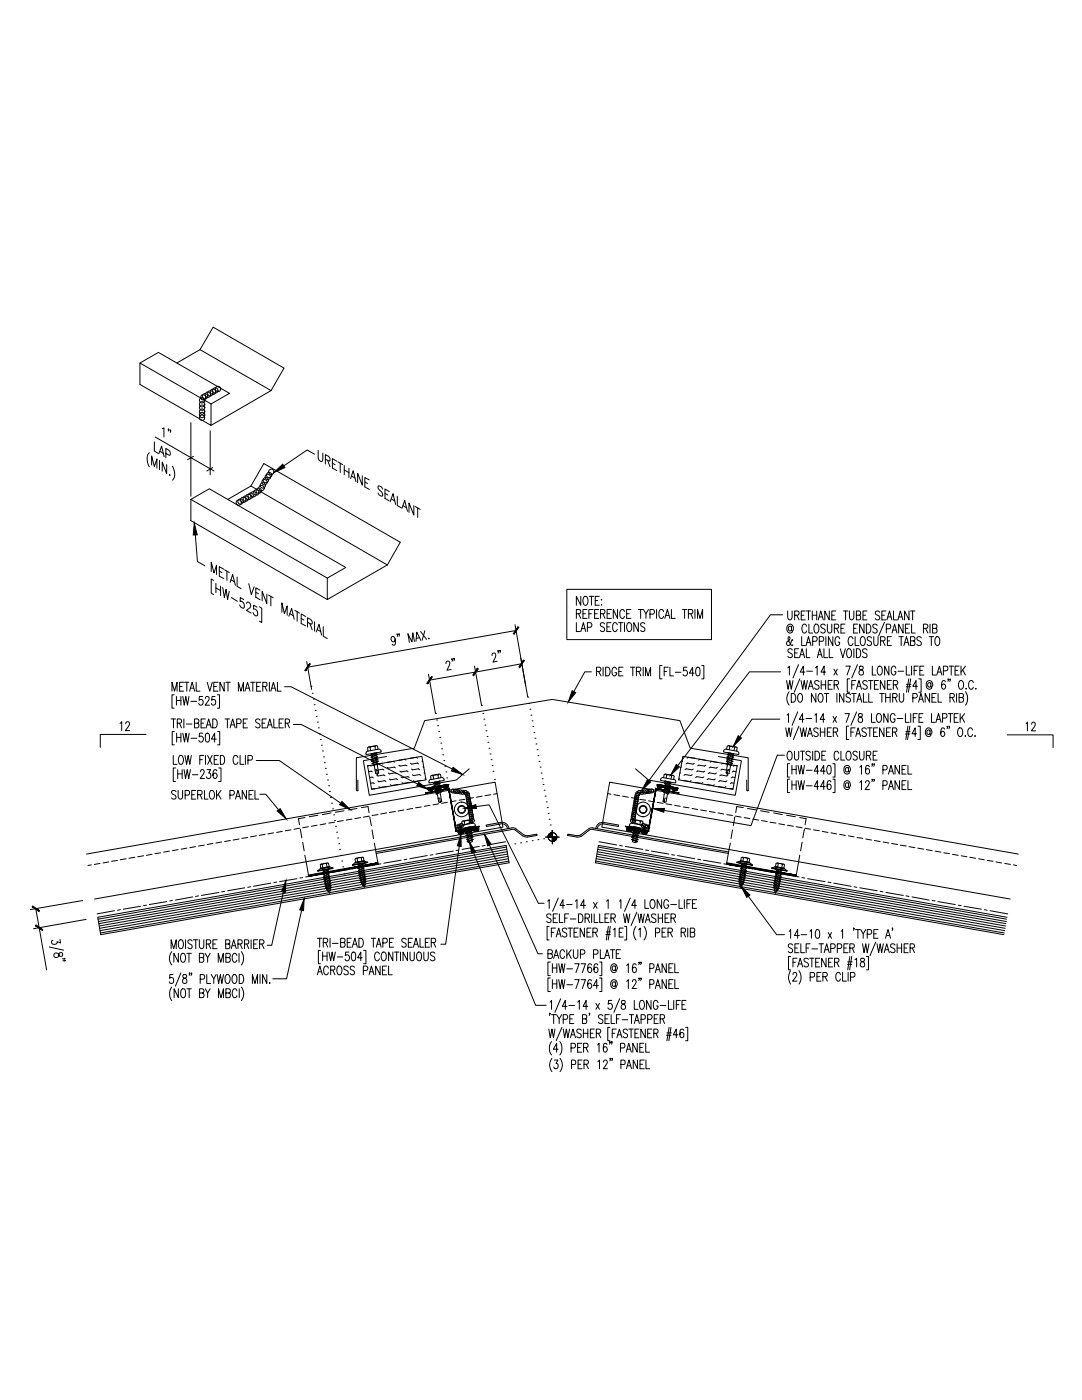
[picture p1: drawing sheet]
<svg xmlns="http://www.w3.org/2000/svg" width="216mm" height="279mm" viewBox="0 0 216 279" stroke-linecap="round" stroke-linejoin="round" font-family="sans-serif">
<g fill="none" stroke="#000" stroke-width=".2">
<path d="M27.9 72.4l3.7-2.1 14.2 8.2-3.7 2.1v4.3l-14.2-8.2zM27.9 72.4l14.2 8.2M39.9 69.8l14.2 8.1-12 7M39.9 69.8l2.6-4.5 14.2 8.2-2.6 4.4M39.9 69.8l-4.6 2.6M29.8 90.4a2.34 2.34 0 0 0 0 2.7M30.3 92.8v-1.8l.5 2.1 .5-1.5v1.8M30.8 88.2v1.8l.8 .5M31 87.2l11.7 6.8M31.7 90.6l.5-1.6 .6 2.2M31.8 91.9v1.8M31.9 90.1l.6 .3"/>
<path d="M32.4 85.5l.3-.1v1.8M33.1 90.5l.8 .3v-.6l-.2-.4-.6-.3v1.9M33.3 92.7v1.8l-.9-2.3v1.8M33.7 85.7l-.1-.1 .1 .1-.1 .3M33.8 94.8h.1zM34.1 85.9l-.1-.1 .1 .3-.2 .2M34.4 93a2.32 2.32 0 0 1 0 2.8M38.1 99.7l3.7-2.1 27.2 15.7-3.7 2.1v4.2l12-6.9M38.1 84.3v14.7M38.1 99.7v4.2l27.2 15.7M38.1 99.7l27.2 15.7M38.6 91.1l-1.2 .7"/>
<path d="M41.9 86v8.8M42.4 93.3l-1.1 .7M50.1 97l2.5-4.5 27.3 15.7-2.6 4.5M50.1 97l27.2 15.7M50.1 97l-4.6 2.7M62.8 90.6l-1.5-.8-4.7 3.2M63.5 89.9v1.6a.57 .57 0 0 0 .8 .5l.1-1.6M64.9 91.6l.8 .4 .2-.2-.1-.4-.2-.3-.7-.4v1.9M65.4 91.9l.5 1.2M66.3 92.4l.6 .4M67.2 92l-.9-.5v1.9l.9 .5M67.4 92.2l1 .5"/>
<path d="M67.9 92.4v1.9M68.7 92.9v1.9M68.7 93.8l.9 .5M69.6 93.4v1.9M70 95.5l.5-1.5 .5 2.1M70.1 95l.7 .4M72.3 95v1.8l-.9-2.3v1.8M72.8 96.2l.5 .3M73.7 95.8l-.9-.5v1.9l.9 .5M76.4 97.6a.75 .75 0 0 0-1-.6l.1 .5 .7 .8 .2 .6a.69 .69 0 0 1-1-.5M76.8 98.5l.6 .3M77.7 98.1l-.9-.5v1.9l.9 .5"/>
<path d="M78.1 99.6l.7 .4M79.3 99v1.9l.8 .5M39 106.7l.4 5.4 1.5 .8M42.1 114.1v-1.9l.6 2.2 .5-1.6v1.9M42.6 115.8l-.5-.3v2.9l.5 .3M43.1 116.4v1.9M43.1 117.3l.9 .6M43.8 114l.5 .3M44 117v1.8M44.4 117.2l.4 2.1 .3-1.7 .3 2 .3-1.6M44.6 113.6l-.8-.5v1.9l.8 .5M44.8 113.7l.9 .6"/>
<path d="M45.3 114v1.8M45.9 116.2l.5-1.5 .6 2.1M46.1 115.7l.7 .4M46.2 119.3l1.2 .7M47.3 115.2v1.8l.8 .5M48.6 119.6l-.7-.3v.7a.83 .83 0 0 1 .8 .5 .83 .83 0 0 1-.1 .9l-.4-.1-.4-.6M49.6 116.5l.6 2.2 .5-1.6M51 118.2l.6 .3M51.9 117.8l-.9-.5v1.9l.9 .5M53.2 118.6v1.9l-.9-2.5v1.9M53.6 118.8l.9 .5M54 119.1v1.8"/>
<path d="M77.9 100.1l.5-1.6 .5 2.2M80.2 101.4l.6-1.5 .5 2.1M80.4 100.9l.7 .4M82.6 100.9v1.9l-1-2.4v1.8M82.9 101.1l.9 .6M83.3 101.4v1.9M113.1 117.6h28.9v10h-28.9zM115.9 119v1.8l-.9-1.8v1.8M116.6 119.1l.1-.1a.83 .83 0 0 1 .5 1.4 .42 .42 0 0 1-.2 .3 .42 .42 0 0 1-.4 0l-.3-.6v-.4zM117.6 119h.9M118 119v1.8M118.8 119.9h.5"/>
<path d="M119.6 119h-.8v1.8h.8M120 119.7h.1zM34.3 137.9v-1.7l.5 1.7 .5-1.7v1.7M34.7 138.7h-.4v2.6h.4M35.2 139v1.7M35.2 139.8h.9M35.8 137h.6M36.1 139v1.7M36.5 139l.3 1.7 .3-1.7 .3 1.7 .3-1.7M36.6 136.2h-.8v1.7h.8M36.8 136.2h.9M37.3 136.2v1.7"/>
<path d="M37.8 137.9l.5-1.7 .5 1.7M38 137.3h.6M38.1 140h1.1M39.1 136.2v1.7h.8M40.4 139h-.6l-.1 .8a.51 .51 0 0 1 .7 0 .51 .51 0 0 1 0 .7 .51 .51 0 0 1-.7 .1v-.2M41 139.4v-.2a.41 .41 0 0 1 .6-.1 .41 .41 0 0 1 .1 .6l-.8 1h.9M41.3 136.2l.6 1.7 .5-1.7M42.7 137h.5M42.9 139h-.6l-.1 .8a.52 .52 0 0 1 .8-.1 .52 .52 0 0 1 0 .8 .42 .42 0 0 1-.4 .2 .42 .42 0 0 1-.4-.3M43.4 138.7h.4v2.6h-.4M43.5 136.2h-.8v1.7h.8M44.7 136.2v1.7l-.8-1.7v1.7"/>
<path d="M45.1 136.2h.9M45.5 136.2v1.7M47.6 137.9v-1.7l.5 1.7 .5-1.7v1.7M48.9 137.9l.5-1.7 .5 1.7M49.1 137.3h.6M49.2 120.5l.1-.3a.66 .66 0 0 1 .7 .4 .66 .66 0 0 1-.1 .7l-.7 .5 .9 .6M50 136.2h.9M50.4 136.2v1.7M51.2 137h.5M51.3 121.2l-.7-.4v.8a.83 .83 0 0 1 .8 .4 .83 .83 0 0 1-.1 .9l-.5-.1-.3-.6M51.8 121.1l.4 .3v2.8l-.4-.2M52.1 136.2h-.9v1.7h.9"/>
<path d="M52.4 137l.8-.1v-.6l-.2-.1h-.6v1.7M52.9 137l.4 .9M53.7 136.2v1.7M54 137.9l.6-1.7 .5 1.7M54.3 137.3h.5M55.4 136.2v1.7h.7M56.2 122.2v-1.9l.6 2.2 .5-1.6v1.9M56.8 137h1.3l32.1 16.5M57.6 123l.6-1.6 .5 2.2M57.9 122.5l.6 .4M58.8 121.8l1 .6M59.3 122.1v1.9"/>
<path d="M60.1 123.4l.5 .4M61 123l-.9-.5v1.9l.9 .5M61.2 132l1 5.6M61.4 124.2l.8 .4 .1-.3-.1-.5-.8-.5v1.9M61.8 124.4l.5 1.3M62 137h.1M62.3 138.4h.1M62.5 139.5h.1M62.8 124.1v1.9M63.1 126.1l.6-1.5 .5 2.2M63.3 125.7l.7 .3M64.5 125.1v1.9l.8 .4"/>
<path d="M78.9 127.5a.47 .47 0 0 1-.4 .6 .53 .53 0 0 1-.5-.6 .53 .53 0 0 1 .6-.4 1.46 1.46 0 0 1 .1 1.6l-.4-.1M79.3 126.6h-.1v-.1l.1 .1v.4M79.7 126.5l-.1 .5M82.7 128l-.3-1.7-.2 1.8-.8-1.6 .3 1.7M83.7 127.3l-.6 .1M83.9 126l1.2 1.6M84 127.8l-.8-1.6-.2 1.8M84.8 125.9l-.6 1.9M85.5 127.4h.1zM85.5 134.5l1.4 7.9M89 132.4l.1-.3a.48 .48 0 0 1 .6 0 .48 .48 0 0 1-.1 .7l-.4 .9 .8-.1M90.2 131.5h-.1l.2 .2-.1 .3"/>
<path d="M90.6 131.5h-.1l.2 .1-.1 .3M94.7 132.9l1.4 7.9M98.2 130.8v-.4a.48 .48 0 0 1 .7 .1 .48 .48 0 0 1-.1 .7l-.4 .9 .8-.1M99.4 129.9h-.1h.1l.1 .2-.1 .3M99.8 129.9h-.1h.1v.4M102.8 124.7l2.1 12.1M103 125.8l-41.6 7.4M103.9 131.3l1.4 7.8M104.1 132.5l-18.4 3.2M105.3 139.1h.1M110.2 139.6l-25.5 4.2-2 5.5-11.6 1.9v6.5M110.2 139.6l25.5 4.2 2 5.5 11.6 1.9v6.5"/>
<path d="M115 122.5l.8-.1 .1-.3-.1-.4-.8-.1v1.8M115 124.3v1.7h.8M115.4 122.5l.5 .9M115.9 126l.5-1.7 .5 1.7M116.1 125.4h.6M116.3 122.5h.5M117.1 121.6h-.8v1.8h.8M117.2 125.2l.8-.1 .1-.2-.1-.6h-.8v1.7M117.5 122.5h.5M118 134.1h-1.3l-2.2 3.9M118.3 121.6h-.8v1.8M118.6 122.5h.6"/>
<path d="M119 134l.8-.1 .1-.2-.1-.5h-.8v1.7M119.5 121.6h-.9v1.8h.9M119.5 134l.4 .9M119.8 122.5l.8-.1 .1-.3-.1-.4-.8-.1v1.8M120 120.7h.1zM120.3 122.5l.4 .9M120.3 133.2v1.7M120.6 124.5a.44 .44 0 0 0-.5-.2 .44 .44 0 0 0-.3 .6l.6 .3a.46 .46 0 0 1 .1 .7 .46 .46 0 0 1-.7-.1M120.8 133.2h.5a1.02 1.02 0 0 1 0 1.7h-.5zM121.1 125.1h.5M121.1 122.5h.6M121.9 124.3h-.8v1.7h.8"/>
<path d="M122 121.6h-.9v1.8h.9M123 133.6a.44 .44 0 0 0-.4-.5 .44 .44 0 0 0-.4 .5l-.1 .7a.49 .49 0 0 0 .5 .6 .49 .49 0 0 0 .4-.6h-.3M123.2 124.7a.44 .44 0 0 0-.5-.5 .44 .44 0 0 0-.4 .5v.9a.42 .42 0 0 0 .2 .4 .42 .42 0 0 0 .5 0l.2-.4M123.2 121.6v1.8l-.8-1.8v1.8M123.4 124.3h.9M123.5 134h.5M123.9 124.3v1.7M124.3 133.2h-.8v1.7h.8M124.6 122.1a.42 .42 0 0 0-.2-.4 .42 .42 0 0 0-.5 0 1.24 1.24 0 0 0 .2 1.7 .45 .45 0 0 0 .5-.4M124.6 124.3v1.7M125 122.5h.5M125.3 124.3h.1a.97 .97 0 0 1 .7 .7 .97 .97 0 0 1-.3 1h-.1a.83 .83 0 0 1-.6-1.3z"/>
<path d="M125.8 133.2h.9M125.9 121.6h-.9v1.8h.9M126.3 133.2v1.7M127 134l.7-.1 .1-.6-.2-.1h-.6v1.7M127.4 124.3v1.7l-.9-1.7v1.7M127.4 121.6h.9M127.5 134l.4 .9M127.8 121.6v1.8M128.3 133.2v1.7M128.4 121.6l.5 .9v.9M128.7 124.5a.44 .44 0 0 0-.6-.2 .44 .44 0 0 0-.2 .6l.5 .3a.46 .46 0 0 1 .2 .7 .46 .46 0 0 1-.8-.1M128.8 134.9v-1.7l.5 1.7 .5-1.7v1.7"/>
<path d="M129.4 121.6l-.5 .9M129.7 122.6l.8-.1 .1-.3-.1-.5-.8-.1v1.8M131 121.6v1.8M132.1 132.8h-.5v2.7h.5M132.4 122.1a.42 .42 0 0 0-.2-.4 .42 .42 0 0 0-.5 0 1.24 1.24 0 0 0 .2 1.7 .45 .45 0 0 0 .5-.4M132.5 134h.5M132.7 123.4l.5-1.8 .5 1.8M132.8 122.8h.7M133.3 133.2h-.8v1.7M133.7 133.2v1.7h.7M134 121.6v1.8h.7M134.7 134.2h1.2"/>
<path d="M136.2 121.6h.9M136.6 121.6v1.8M137.1 133.2h-.7l-.1 .7a.52 .52 0 0 1 .8 .1 .52 .52 0 0 1 0 .7 .52 .52 0 0 1-.8 0v-.1M137.4 122.5l.7-.1 .1-.6-.2-.2h-.6v1.8M137.8 122.5l.4 .9M138.5 134.3h-.9l.6-1.1v1.7M138.7 121.6v1.8M139 133.2h.3a.82 .82 0 0 1 .4 1l-.2 .6-.3 .1a1.27 1.27 0 0 1-.2-1.7zM139.2 123.4v-1.8l.5 1.8 .5-1.8v1.8M140 132.8h.4v2.7h-.4M155.8 134.1h-6.3l-14.3 18.7M156.2 122.7h-2.5l-24.2 33.1"/>
<path d="M157 135.8l.3 1.8 .3-1.8 .3 1.8 .3-1.8M157.2 121.9v1.3a.49 .49 0 0 0 .5 .5l.4-.5v-1.3M157.2 133.3l.3-.4v1.8M157.5 138.1a2.11 2.11 0 0 0 0 2.6M157.9 138.4h.4a1.02 1.02 0 0 1 0 1.7h-.4zM157.9 125.2l-.1-.2a.44 .44 0 0 0-.5 .5 .44 .44 0 0 0 .6 .3v-.1M157.9 125l.1 .9a.71 .71 0 0 0 .3-.9 .71 .71 0 0 0-.9-.3 .71 .71 0 0 0-.4 .9 .65 .65 0 0 0 .4 .7 .65 .65 0 0 0 .7-.2M158.1 129.7a.44 .44 0 0 0-.6-.2 .44 .44 0 0 0-.2 .6l.5 .3a.47 .47 0 0 1 .2 .8 .47 .47 0 0 1-.8-.2M158.2 127.8l-.1-.2-.3 .7a.56 .56 0 0 1-.6 .5l-.2-.1v-.5l.6-.6a.38 .38 0 0 0-.2-.5l-.1 .2v.4l.6 1 .2 .1 .1-.1M158.6 122.8l.7-.1 .2-.3-.2-.4-.7-.1v1.8M158.6 130.3h.5M159 122.8l.5 .9"/>
<path d="M159.3 132.6l-1.1 2.7M159.4 129.5h-.8v1.7h.8M159.4 138.5l.1-.1a.95 .95 0 0 1 .4 1.7h-.1a.94 .94 0 0 1-.7-.7 .94 .94 0 0 1 .3-.9zM159.5 131.2l.5-1.7 .6 1.7M159.6 135.5l-1.1 2.6M159.8 130.7h.6M159.8 135.8l.4 1.8 .3-1.8 .3 1.8 .3-1.8M159.9 122.8h.5M160 127.1v1.7h.7M160.6 134.1h-.9l.6-1.2v1.8M160.7 121.9h-.8v1.8h.8M160.9 128.8l.4-1.7 .5 1.7"/>
<path d="M160.9 129.5v1.7h.7M160.9 121.9h.8M160.9 125a.42 .42 0 0 0-.2-.4 .42 .42 0 0 0-.4 0 1.24 1.24 0 0 0 .1 1.7 .45 .45 0 0 0 .5-.4M161 134h1.1M161 128.2h.7M161.3 137.6l.5-1.8 .5 1.8M161.3 121.9v1.8M161.4 124.6v1.7h.8M161.5 137h.6M162.1 122.8h.9M162.1 121.9v1.8M162.2 128l.7-.1 .2-.3-.2-.5h-.7v1.7"/>
<path d="M162.6 124.6h.2a.97 .97 0 0 1 .7 .7 .97 .97 0 0 1-.4 1h-.1a.95 .95 0 0 1-.5-1.5zM162.7 133.3l.4-.4v1.8M162.8 138.4v1.7l-.9-1.7v1.7M163 121.9v1.8M163.1 131.2l.5-1.7 .5 1.7M163.3 123.7l.5-1.8 .5 1.8M163.3 130.7h.6M163.4 136.1a.46 .46 0 0 0-.5-.3 .46 .46 0 0 0-.4 .4l.2 .3 .6 .3a.47 .47 0 0 1-.1 .7 .47 .47 0 0 1-.7-.2M163.5 128l.7-.1 .2-.3-.2-.5h-.7v1.7M163.5 138.5l.1-.1a.81 .81 0 0 1 .6 1.3 .42 .42 0 0 1-.3 .4 .42 .42 0 0 1-.4 0l-.3-.6zM163.5 123.1h.6M163.9 135.8v1.8"/>
<path d="M163.9 136.7h.8M164.4 129.5v1.7h.8M164.5 138.4h.9M164.7 124.8a.44 .44 0 0 0-.6-.2 .44 .44 0 0 0-.2 .6l.5 .3a.47 .47 0 0 1 .1 .8 .47 .47 0 0 1-.7-.2M164.7 134.1h-.9l.7-1.2v1.8M164.7 135.8v1.8M164.8 127.1v1.7M164.9 138.4v1.7M165.1 124.6v1.2a.47 .47 0 0 0 .2 .5 .47 .47 0 0 0 .5 0l.2-.5v-1.2M165.3 136.7h.5M165.5 121.9v1.8l-.9-1.8v1.8M165.5 129.5v1.7h.7"/>
<path d="M166 122.8h.5M166.1 135.8h-.8v1.8h.8M166.2 127.1v1.7l-.9-1.7v1.7M166.4 133.5l.7 1.2M166.4 136.7l.8-.1 .1-.3-.1-.4-.8-.1v1.8M166.5 125.4l.7-.1 .2-.2-.2-.5h-.7v1.7M166.8 121.9h-.8v1.8h.8M166.9 136.7l.4 .9M166.9 125.4l.5 .9M167 138.4v1.7M167.1 133.5l-.7 1.2M167.5 127.5a.42 .42 0 0 0-.2-.4 .42 .42 0 0 0-.4 0 1.24 1.24 0 0 0 .1 1.7 .5 .5 0 0 0 .5-.6h-.3"/>
<path d="M167.7 129.5l.5 1.7 .5-1.7M167.8 125.4h.5M168.3 121.9h.9M168.4 138.4v1.7l-.9-1.7v1.7M168.6 124.6h-.8v1.7h.8M168.7 121.9v1.8M168.8 132.9h.9l-.7 1.8M169.1 129.6l.2-.1a.97 .97 0 0 1 .7 .7 .97 .97 0 0 1-.3 1h-.2a.95 .95 0 0 1-.4-1.5zM169.5 121.9v1.3l.2 .4a.4 .4 0 0 0 .6-.1l.1-1.6M169.5 135.5h-.4v2.6h.4M169.7 138.7a.44 .44 0 0 0-.6-.3 .44 .44 0 0 0-.2 .6l.5 .3a.47 .47 0 0 1 .2 .8 .47 .47 0 0 1-.8-.2M170 138.4h.8"/>
<path d="M170 136.7h.5M170.2 127.5a.44 .44 0 0 0-.4-.5 .44 .44 0 0 0-.5 .5v.9a.42 .42 0 0 0 .3 .4 .42 .42 0 0 0 .4-.1l.2-.3M170.3 125.4h.5M170.4 129.5v1.7M170.4 138.4v1.7M170.6 127.1v1.7h.8M170.8 135.8h-.8v1.8M170.9 122.8l.7-.1 .1-.6-.3-.2h-.5v1.8h.5l.3-.2v-.5l-.3-.2M170.9 129.5a.92 .92 0 0 1 .8 .5 .92 .92 0 0 1-.1 1l-.3 .2h-.4zM170.9 137.6l.5-1.8 .5 1.8M171.1 137h.6M171.1 132.6l-1.1 2.7"/>
<path d="M171.1 124.6h-.8v1.7h.8M171.1 139.5h.7M171.5 133v.5a.69 .69 0 0 1 .7 .4 .69 .69 0 0 1 0 .7 .55 .55 0 0 1-.9-.4 .55 .55 0 0 1 .7-.6 .36 .36 0 0 0 .2-.3 .36 .36 0 0 0-.2-.4zM171.9 127.1h.1a.83 .83 0 0 1 .6 1.3 .42 .42 0 0 1-.3 .4 .42 .42 0 0 1-.4-.1l-.3-.5 .1-.7zM172.2 122.8h.5M172.3 138.4v1.7h.7M172.4 124.6v1.7l-.9-1.7v1.7M172.9 124.6a.95 .95 0 0 1 .9 .6 .95 .95 0 0 1-.3 1.1h-.6zM173 121.9h-.8v1.8h.8M173 129.7a.44 .44 0 0 0-.6-.2 .44 .44 0 0 0-.2 .6l.5 .3a.47 .47 0 0 1 .2 .8 .47 .47 0 0 1-.8-.2M173 136.1a.44 .44 0 0 0-.7-.3 .44 .44 0 0 0 .1 .8l.4 .2a.46 .46 0 0 1 .1 .7 .46 .46 0 0 1-.7-.2M173.3 135.8h.9"/>
<path d="M173.3 138.4v1.7h.8M173.7 135.8v1.8M173.9 127.3a.44 .44 0 0 0-.6-.2 .44 .44 0 0 0-.2 .5l.5 .4a.46 .46 0 0 1 .2 .7 .46 .46 0 0 1-.8-.1M174.1 132.9v1.8h.7M174.4 127.1v1.2a.44 .44 0 0 0 .5 .5l.3-.2v-1.5M174.5 136.7h.5M175 124.8a.44 .44 0 0 0-.7-.2 .44 .44 0 0 0 .1 .7l.4 .2a.47 .47 0 0 1 .1 .8 .47 .47 0 0 1-.8-.2M175.3 133l.1-.1a.97 .97 0 0 1 .7 .8 .97 .97 0 0 1-.3 .9l-.1 .1a.83 .83 0 0 1-.6-1.3zM175.3 135.8h-.8v1.8h.8M175.5 122.2a.46 .46 0 0 0-.6-.3 .46 .46 0 0 0-.2 .6l.6 .4a.47 .47 0 0 1 .1 .7 .47 .47 0 0 1-.7-.1M175.5 138.4h.9M175.7 127.9l.8-.1 .1-.6-.3-.1h-.6v1.7"/>
<path d="M176 122.8h.5M176 138.4v1.7M176.2 127.9l.4 .9M176.5 124.2l-1.2 2.7M176.6 135.8v1.8l-.9-1.8v1.8M176.7 138.4v1.7M176.7 139.2h.9M176.8 121.9h-.8v1.8h.8M176.9 125.5l.7-.1 .1-.2-.1-.6h-.7v1.7M177 123.7l.5-1.8 .5 1.8M177.1 127.9h.4M177.1 136.7h.5"/>
<path d="M177.2 123.1h.6M177.4 132.9v1.8l-.9-1.8v1.8M177.6 138.4v1.7M177.9 127.1h-.8v1.7h.8M177.9 135.8h-.8v1.8h.8M178 126.3l.5-1.7 .5 1.7M178.1 139.2l.8-.1 .1-.2-.1-.4-.8-.1v1.7M178.2 125.7h.6M178.3 136.7l.7-.1 .1-.3-.1-.4-.7-.1v1.8M178.3 121.9v1.8h.8M178.5 139.2l.5 .9M178.7 136.7l.4 .9"/>
<path d="M178.8 133.4a.42 .42 0 0 0-.3-.4 .42 .42 0 0 0-.4 0 1.24 1.24 0 0 0 .1 1.7 .5 .5 0 0 0 .6-.7h-.3M179.2 123.7l.4-1.8 .6 1.8M179.2 134h1.1M179.4 123.1h.6M179.4 127.1h.8M179.4 138.4v1.2a.49 .49 0 0 0 .5 .5l.4-.5v-1.2M179.8 127.1v1.7M180.2 124.6v1.7l-.9-1.7v1.7M180.4 128.8l.5-1.7 .5 1.7M180.6 128.2h.6M180.7 125.4h.5M180.8 132.9v1.8h.8"/>
<path d="M180.8 137h.9M180.9 136.6h.9M181.3 135.5l-.4 2.6M181.4 121.9v1.8l-.9-1.8v1.8M181.5 124.6h-.8v1.7h.8M181.7 127.9l.7-.1 .1-.6-.2-.1h-.6v1.7h.6l.2-.1v-.6l-.2-.2M181.7 121.9h.9M181.7 135.5l-.4 2.6M181.9 124.6v1.7h.7M181.9 132.9v1.8M182.1 121.9v1.8M182.1 139.3l.8-.1 .1-.2-.1-.5-.8-.1v1.7"/>
<path d="M182.4 133.8h.5M183.1 137h-1l.7-1.2v1.8M183.2 132.9h-.8v1.8M183.3 135.5h.5v2.6h-.5M183.5 139.5h.6M183.5 133.8h.6M183.8 127.3a.46 .46 0 0 0-.5-.3 .46 .46 0 0 0-.3 .5l.1 .2 .5 .3a.47 .47 0 0 1 .1 .8 .47 .47 0 0 1-.7-.2M184.3 125.4l.7-.1 .2-.2-.2-.5h-.7v1.7M184.3 132.9h-.8v1.8h.8M184.7 125.4l.5 .9M185.4 127.1h.9M185.5 138.4v1.7l-.9-1.7v1.7"/>
<path d="M185.6 124.6v1.7M185.7 136.5v-.2a.4 .4 0 0 0-.6 .4 .4 .4 0 0 0 .6 .3v-.1M185.7 136.2l.1 .9a.69 .69 0 0 0 .3-.9 .69 .69 0 0 0-.9-.3 .69 .69 0 0 0-.4 .9 .62 .62 0 0 0 .4 .7 .62 .62 0 0 0 .7-.2M185.8 127.1v1.7M186 139.2h.5M186 132.9v1.8h.8M186.1 125.4l.7-.1 .2-.2-.2-.5h-.7v1.7h.7l.2-.6-.4-.3M186.8 127.1h.1a.98 .98 0 0 1 .4 1.6l-.2 .1a.98 .98 0 0 1-.3-1.7zM186.8 138.4h-.8v1.7h.8M186.9 134.7l.5-1.8 .5 1.8M187.1 134.1h.6M187.2 138.4v1.7h.7"/>
<path d="M188.2 133.9l.8-.1 .1-.3-.1-.5-.8-.1v1.8M188.6 136.1v-.2l-.4-.1a1.04 1.04 0 0 0 .1 1.8 .5 .5 0 0 0 .4-.7 .5 .5 0 0 0-.6-.3l-.2 .4M189.3 135.6h-.2h.2l-.2 .4M189.4 132.9h.9M189.6 139.2l.7-.1 .1-.2-.1-.4-.7-.1v1.7M189.6 135.6h-.1h.1l-.1 .4M189.8 132.9v1.8M190 139.2l.4 .9M190.6 133.8h.5M190.9 138.4v1.7M191.4 139.2l.7-.1 .2-.2-.2-.4-.7-.1v1.7h.7l.2-.6-.4-.3M191.4 132.9h-.8v1.8h.8"/>
<path d="M191.5 135.9l.1-.1a.94 .94 0 0 1 .7 .7 .94 .94 0 0 1-.3 1l-.1 .1a.81 .81 0 0 1-.6-1.4zM191.8 132.9v1.8M192.1 133.7l.5 1M192.6 138.1a2.28 2.28 0 0 1 0 2.6M192.6 132.9l-.8 1.2M192.8 137.4v.2zM194.2 136.2a.42 .42 0 0 0-.2-.3 .42 .42 0 0 0-.5 0 1.19 1.19 0 0 0 .2 1.7 .45 .45 0 0 0 .5-.5M194.7 137.4v.2zM23.9 144.4l.4-.4v1.8M25.1 144.5l.2-.5h.3l.3 .4-.3 .6-.6 .8h.9M29.2 146.6h-9.2v2.6M34.1 143.5h.9"/>
<path d="M34.6 150.8v1.7h.7M34.6 143.5v1.8M34.8 146h-.4v2.6h.4M35 153.3h-.4v2.7h.4M35.1 158a.44 .44 0 0 0-.7-.2 .44 .44 0 0 0 .1 .7l.4 .2a.46 .46 0 0 1 .1 .8 .46 .46 0 0 1-.8-.3M35.2 146.3v1.8M35.2 147.2h.9M35.4 144.3l.7-.1 .1-.5-.3-.2h-.5v1.8M35.5 153.6v1.8M35.5 154.4h.9M35.5 157.7l.1 1.5a.42 .42 0 0 0 .5 .3 .42 .42 0 0 0 .3-.5v-1.3M35.8 144.3l.4 1"/>
<path d="M35.8 150.8h.2a.83 .83 0 0 1 .5 1.3 .42 .42 0 0 1-.2 .4 .42 .42 0 0 1-.5 0l-.2-.6v-.5zM36.1 146.3v1.8M36.4 153.6v1.8M36.5 146.3l.3 1.8 .3-1.8 .4 1.8 .2-1.8M36.7 143.5v1.8M36.7 153.6l.3 1.8 .4-1.8 .3 1.8 .3-1.8M36.9 150.8l.3 1.7 .3-1.7 .4 1.7 .3-1.7M36.9 158.7l.8-.1 .1-.3-.1-.5-.8-.1v1.8M37.2 144.5h1.1M38.1 147.3h1.2M38.3 158.6h.5M38.4 154.6h1.1"/>
<path d="M38.8 144.3l.8-.1 .1-.2-.1-.4-.8-.1v1.8l.8-.1 .1-.5-.3-.4M39.1 157.7h-.8v1.8h.8M39.4 158.6l.8-.1 .1-.6-.3-.2h-.6v1.8M39.9 151.6h.5M39.9 158.6l.4 .9M40 154l.2-.4 .4 .1 .2 .2-.3 .6-.6 .9h.9M40.1 144.3h.5M40.5 146.3h-.7l-.1 .8a.53 .53 0 0 1 .8 0 .53 .53 0 0 1 0 .8 .53 .53 0 0 1-.8 0v-.1M40.7 150.8h-.8v1.7M40.8 157.7v1.8h.7M41 143.5h-.9v1.8h.9M41 150.8v1.7"/>
<path d="M41.1 145.3l.5-1.8 .5 1.8M41.1 146.4l.4-.1a1.32 1.32 0 0 1 0 1.8h-.2a.82 .82 0 0 1-.3-1zM41.3 153.6h.7l-.4 .7a.52 .52 0 0 1 .5 .8 .52 .52 0 0 1-.9-.1M41.3 144.7h.6M41.4 150.8l.9 1.7M42 157.8l.1-.1a.94 .94 0 0 1 .8 .8 .94 .94 0 0 1-.4 .9l-.1 .1a.95 .95 0 0 1-.4-1.7zM42.3 150.8l-.9 1.7M42.4 143.5a.95 .95 0 0 1 1 .6 .95 .95 0 0 1-.3 1.1l-.7 .1zM42.7 151.6h.6M43.2 147.5h-1l.6-1.2v1.8M43.2 157.7v1.8M43.3 153.9l-.1-.2-.3-.1a1.07 1.07 0 0 0 .1 1.8 .52 .52 0 0 0 .3-.7 .52 .52 0 0 0-.6-.3l-.2 .4"/>
<path d="M43.4 146h.4v2.6h-.4M43.5 158.5l.6 1M43.6 150.8h-.9v1.7h.9M43.6 153.3h.5v2.7h-.5M44 150.8a.92 .92 0 0 1 .8 .5 .92 .92 0 0 1-.1 1l-.3 .2h-.4zM44.1 157.7l-.9 1.2M44.9 143.5h.9M45.4 143.5v1.8M45.9 158.7l.7-.1 .2-.3-.2-.5-.7-.1v1.8M45.9 145.3l.5-1.8 .5 1.8M46.1 144.7h.6M47 159.5l.5-1.8 .5 1.8"/>
<path d="M47.2 158.9h.6M47.2 144.4l.8-.1 .1-.2-.1-.5-.8-.1v1.8M47.5 151.2a.44 .44 0 0 0-.5-.4 .44 .44 0 0 0-.4 .4v.9a.42 .42 0 0 0 .2 .4 .42 .42 0 0 0 .5 0l.2-.4M47.9 150.8v1.7h.8M48.5 144.3h.6M49 150.8v1.7M49.2 157.7v1.8l-.9-1.8v1.8M49.4 143.5h-.9v1.8h.9M49.5 151.7l.7-.1 .1-.7-.2-.1h-.6v1.7M49.7 158.6h.5M50.5 157.7h-.8v1.8h.8M50.9 157.7v1.8h.7"/>
<path d="M51.1 151.8h4.6l12.3 8.5M51.8 158.5h1.2l2.6 3.1M51.9 143.7a.44 .44 0 0 0-.6-.2 .44 .44 0 0 0-.2 .6l.5 .3a.47 .47 0 0 1 .2 .8 .47 .47 0 0 1-.8-.2M52.3 144.3h.5M53.2 143.5h-.9v1.8h.9M53.3 145.3l.5-1.8 .5 1.8M53.5 144.7h.6M54.6 143.5v1.8h.8M55.7 144.3h.5M56.5 143.5h-.8v1.8h.8M56.9 144.3l.7-.1 .1-.5-.2-.2h-.6v1.8M57.3 144.3l.5 1"/>
<path d="M58.5 144.6h1.6l23.2 11.9M62.7 140.6h.1M62.9 141.8h.1M63.1 143h.1M63.3 144.1h.1M63.5 145.3h.1M63.7 146.4h.1M63.9 147.6h.1M64.1 148.7h.1M64.3 149.9h.1M64.5 151.1h.1M64.7 152.2h.1"/>
<path d="M64.9 153.3h.1M65.1 154.5h.1M65.3 155.7h.1M65.6 156.8h.1M65.7 158h.1M65.9 159.1h.1M71.1 157.7l.2 .1 .1-.1M71.4 155.7v2M73.3 152.8l10.9-1.9 .8 4.7-10.8 1.9zM73.3 149.3l.1 .6M73.3 152.8h.6l.2 .1M73.4 149.9a.51 .51 0 0 0-.3 .7l3-.5-.1-.2"/>
<path d="M73.5 154l.6-.1 .2 .2M73.7 155.2l.5-.1 .3 .2M73.8 149.2l-.2-.1-.2 .2M73.9 149.2v.6M73.9 156.3l.6-.1 .2 .2M74 151.1l1.3-.5-1.1 .6zM74.1 151.5l1.2-.4-1 .5zM74.2 151.9l1-.5 .2 .1-1 .5zM74.2 157.5h.5M74.2 150.7v.3M74.2 152.4l1.1-.5h.2zM74.3 151.1v.3"/>
<path d="M74.4 151.6v.2M74.4 152.8l.9-.5 .2 .1zM74.5 151.9v.3M74.5 152.4l.1 .2M74.7 152.8l.3 1.6 .3 .1 .3-.3M74.7 150.3l-.8 .4 .2 .1 1.1-.5-1 .1v.2M74.8 149h-.5l-.4 .2M74.8 149l.1 .6M74.8 153.7l.3-.1 .1 .2 .1 .6M75 152.5h.1M75 150.3v.3M75 153.6l.2 .1 1.2-.2 .2 .2"/>
<path d="M75 150.8l.1 .3M75 148.8l-1.4 .3M75.1 151.2l.1 .3M75.2 151.6v.3M75.2 154.7l.2 .2 1.2-.2 .2 .1M75.2 152l.1 .3M75.3 152.5v.3M75.3 152.8l.3 1.4M75.3 152.8h.1M75.3 148.9l-.2-.1-.3 .2M75.3 148.9l.1 .6-2 .4M75.4 155.8l.2 .2 1.2-.2 .2 .2"/>
<path d="M75.5 149.5l.4 .2 .2 .2M75.6 154.3h-.2l-.1 .2M75.6 157l.2 .2 1.3-.2M76.4 152.5l-.3-.2-1.1 .2M77.1 151l-4.6 .8 1.2 6.9 17.3-3 2.6-2.3M77.3 153.1l.2 .2 1.2-.2 .2 .2M77.3 152.1l1.2-.2 .2 .2M77.5 154.3l.2 .1 1.2-.2 .2 .2M77.7 155.5l.2 .1 1.2-.2 .2 .2M77.9 156.6l.2 .2 1.3-.2M79.6 152.7l.2 .2 1.2-.2 .2 .1M79.6 151.7h.1"/>
<path d="M79.8 153.9l.2 .2 1.2-.2 .2 .1M80 155l.2 .2 1.2-.2 .2 .2M80.2 156.2l.2 .2 1.3-.2M81 151.7l-.2-.2-1.2 .2M81.9 152.3l.3 .2 1.1-.2 .2 .2M81.9 151.3l1.2-.2 .2 .2M82.1 153.5l.2 .1 1.2-.2 .2 .2M82.3 154.6l.2 .2 1.2-.2 .2 .1M82.5 155.8l.2 .2 1.3-.2M84.2 151.9l.2 .1M84.4 153l.2 .2M84.6 154.2l.2 .1"/>
<path d="M84.8 155.4l.2 .1M85.2 157.3l4.1-.7v.6l-.7 .1-.5-.4-.4 .5-.3 .1h-.4l-.5-.3-.3 .5-.7 .1zM85.3 157.3h.1M85.3 157.4h.1M85.3 157.2h.1M85.4 157.4h.1M85.4 157.5h.1M85.4 157.3h.1M85.5 157.2h.1M85.5 157.3h.1M85.5 157.4h.1M85.5 157.5h.1"/>
<path d="M85.5 157.6h.1M85.5 157.7h.1M85.5 157.8h.1M85.6 157.3h.1M85.6 157.5h.1M85.6 157.7h.1M85.6 157.2h.1M85.6 157.4h.1M85.6 157.6h.1M85.7 157.2h.1M85.7 157.3h.1M85.7 157.4h.1"/>
<path d="M85.7 157.5h.1M85.7 157.6h.1M85.7 157.7h.1M85.8 157.2h.1M85.8 157.3h.1M85.8 157.4h.1M85.8 157.5h.1M85.8 157.6h.1M85.8 157.7h.1M85.9 157.2h.1M85.9 157.3h.1M85.9 157.5h.1"/>
<path d="M85.9 157.6h.1M85.9 157.4h.1M85.9 157.7h.1M85.9 155l.1 .5M86 157.2h.1M86 157.3h.1M86 157.4h.1M86 157.5h.1M86 157.6h.1M86 157.7h.1M86 155.5a.53 .53 0 0 0-.4 .8l3-.5v-.2M86.1 157.1h.1"/>
<path d="M86.1 157.2h.1M86.1 157.3h.1M86.1 157.4h.1M86.1 157.5h.1M86.1 157.6h.1M86.1 157.7h.1M86.2 157.2h.1M86.2 157.3h.1M86.2 157.4h.1M86.2 157.5h.1M86.2 157.6h.1M86.2 157.7h.1"/>
<path d="M86.2 157.1h.1M86.3 157.1h.1M86.3 157.2h.1M86.3 157.3h.1M86.3 157.4h.1M86.3 157.5h.1M86.4 157.1h.1M86.4 157.2h.1M86.4 157.3h.1M86.4 157.4h.1M86.4 154.9l.1 .6M86.5 157.1h.1"/>
<path d="M86.5 157.2h.1M86.5 157.3h.1M86.6 157.1h.1M86.6 157.2h.1M86.6 156.8l1.2-.5-1 .6zM86.6 157h.1M86.7 157h.1M86.7 157.1h.1M86.7 157.2h.1M86.7 157.3h.1M86.7 157.2l1.2-.5-1 .5M86.7 157.2h.2"/>
<path d="M86.7 157.6l1.3-.4-1.1 .5zM86.8 157.1h.1M86.8 157.2h.1M86.8 156.4v.2M86.8 157h.1M86.8 157.3h.1M86.8 157.4h.1M86.8 158l1.1-.5 .2 .1zM86.9 157h.1M86.9 157.1h.1M86.9 157.2h.1M86.9 157.3h.1"/>
<path d="M86.9 157.4h.1M86.9 156.8v.3M86.9 142.4h.1M86.9 157.5h.1M86.9 157.2l.1 .3M87 157.1h.1M87 157.2h.1M87 157.3h.1M87 157.5h.1M87 158.4l.9-.4h.2zM87 157h.1M87 157.4h.1"/>
<path d="M87 157.6l.1 .3M87.1 156.9h.1M87.1 157h.1M87.1 157.2h.1M87.1 157.3h.1M87.1 157.4h.1M87.1 157.5h.1M87.1 157.1h.1M87.1 143.7h.1M87.2 157h.1M87.2 157.1h.1M87.2 157.2h.1"/>
<path d="M87.2 157.3h.1M87.2 157.4h.1M87.2 157.5h.1M87.2 158v.3M87.2 156.9h.1M87.3 156.9h.1M87.3 157h.1M87.3 157.2h.1M87.3 157.3h.1M87.3 157.5h.1M87.3 157.1h.1M87.3 157.4h.1"/>
<path d="M87.3 156l-.8 .4h.2l1.1-.5-1.1 .2 .1 .1M87.3 144.8h.1M87.4 157.2h.1M87.4 157.3h.1M87.4 157.4h.1M87.4 157.5h.1M87.4 156.9h.1M87.4 157h.1M87.4 157.1h.1M87.4 154.7l-.5-.1a.54 .54 0 0 1-.8 .1l-.2 .2M87.4 154.7l.1 .6M87.4 159.4l.2-.1 .2 .1"/>
<path d="M87.4 154.7l.2-.2 .3 .1 .1 .6-2 .4M87.5 157.3h.1M87.5 157.4h.1M87.5 157.5h.1M87.5 157h.1M87.5 157.1h.1M87.5 157.2h.1M87.5 156.9h.1M87.5 146h.1M87.5 156l.1 .3M87.6 157.2h.1M87.6 157.3h.1"/>
<path d="M87.6 157.4h.1M87.6 156.9h.1M87.6 157h.1M87.6 157.1h.1M87.6 156.4l.1 .3M87.6 154.5l-1.5 .2M87.7 157.4h.1M87.7 157h.1M87.7 157.1h.1M87.7 157.2h.1M87.7 156.9h.1M87.7 157.3h.1"/>
<path d="M87.7 156.9v.2M87.7 147.2h.1M87.7 157.1v.1M87.7 157.3l.1 .3M87.8 157.1h.1M87.8 157.2h.1M87.8 157.3h.1M87.8 156.9h.1M87.8 157h.1M87.8 159.5v.6M87.8 157.7v.3M87.8 156.8h.1"/>
<path d="M87.8 158.1l.3 1.8-.2 .3-.4-.2-.3-1.6M87.9 157h.1M87.9 158.5h.1M87.9 157.2h.1M87.9 156.9h.1M87.9 157.1h.1M88 156.8h.1M88 156.9h.1M88 157h.1M88 148.3h.1M88 157.1h.1M88.1 155.2l.4 .1 .1 .3"/>
<path d="M88.1 156.9h.1M88.1 156.8h.1M88.1 149.5h.1M88.1 159.9h-.2v.2M88.2 156.8h.1M88.2 156.9h.1M88.2 157h.1M88.3 156.9h.1M88.3 157h.1M88.3 156.7h.1M88.3 156.8h.1M88.3 157.1h.1"/>
<path d="M88.3 150.6h.1M88.4 157h.1M88.4 157.1h.1M88.4 156.7h.1M88.4 156.8h.1M88.4 156.9h.1M88.5 157.2h.1M88.5 156.9h.1M88.5 157h.1M88.5 156.7h.1M88.5 157.1h.1M88.5 156.8h.1"/>
<path d="M88.5 151.8h.1M88.6 157.2h.1M88.6 156.9h.1M88.6 157h.1M88.6 157.1h.1M88.6 156.7h.1M88.6 156.8h.1M88.7 157.1h.1M88.7 157.2h.1M88.7 156.8h.1M88.7 156.9h.1M88.7 157h.1"/>
<path d="M88.7 156.7h.1M88.8 156.9h.1M88.8 157h.1M88.8 157.1h.1M88.8 156.7h.1M88.8 156.8h.1M88.8 152.9h.1M88.8 157.2h.1M88.8 156.6h.1M88.9 157h.1M88.9 157.1h.1M88.9 157.2h.1"/>
<path d="M88.9 156.7h.1M88.9 156.8h.1M88.9 156.9h.1M88.9 156.6h.1M89 156.9h.1M89 157h.1M89 157.1h.1M89 156.6h.1M89 156.7h.1M89 156.8h.1M89 154.1h.1M89.1 157h.1"/>
<path d="M89.1 157.1h.1M89.1 157.2h.1M89.1 156.7h.1M89.1 156.8h.1M89.1 156.9h.1M89.1 156.6h.1M89.1 155.3h.1M89.2 157.1h.1M89.2 156.8h.1M89.2 156.9h.1M89.2 157h.1M89.2 156.6h.1"/>
<path d="M89.2 157.2h.1M89.2 156.7h.1M89.3 157h.1M89.3 156.7h.1M89.3 156.6h.1M89.4 156.6h.1M89.6 158l3.6 .2 1.1 5.8-3.3 1.4M91 159.8l-1.1 .2M92.7 159.5l-1.1 .2M94.5 159.2l-1.2 .2M96.1 140.8h.1M96.2 158.9l-1.1 .2"/>
<path d="M96.3 142.4h.1M96.5 143.5h.1M96.8 144.7h.1M97 145.9h.1M97.2 147h.1M97.4 148.1h.1M97.6 149.3h.1M97.8 150.5h.1M97.9 158.6l-1.1 .2M98 151.6h.1M98.2 152.8h.1M98.4 153.9h.1"/>
<path d="M98.7 155.5h.1M99.2 158.4l-.7 .1M105.5 140.4h.1M105.7 141.5h.1M105.9 142.7h.1M106.2 143.9h.1M106.3 145h.1M106.5 146.2h.1M106.8 147.3h.1M107 148.5h.1M107.2 149.6h.1M107.3 150.8h.1"/>
<path d="M107.6 151.9h.1M107.8 153.1h.1M108 154.3h.1M108.2 155.4h.1M108.4 156.6h.1M108.6 157.7h.1M108.8 158.9h.1M121.2 158.4l.7 .1M122.5 158.6l1.1 .2M124.2 158.9l1.2 .2M126 159.2l1.1 .2M127.7 159.5l1.1 .2"/>
<path d="M129.4 159.8l1.2 .2M130.8 158l-3.6 .2-1.1 5.8 3.4 1.4M131.1 156.6l4.1 .7-.3 .5-.7-.1-.3-.5a.95 .95 0 0 1-1.6-.3l-.4 .4-.7-.1zM131.1 156.8h.1M131.1 156.9h.1M131.1 156.6h.1M131.2 156.8h.1M131.2 156.9h.1M131.2 156.7h.1M131.2 157h.1M131.2 157.1h.1M131.2 157.2h.1"/>
<path d="M131.2 156.6h.1M131.3 157h.1M131.3 157.1h.1M131.3 156.7h.1M131.3 156.8h.1M131.3 156.9h.1M131.3 156.6h.1M131.3 157.2h.1M131.4 156.9h.1M131.4 157h.1M131.4 157.1h.1M131.4 156.6h.1"/>
<path d="M131.4 156.7h.1M131.4 156.8h.1M131.5 157h.1M131.5 156.7h.1M131.5 156.8h.1M131.5 157.2h.1M131.5 156.9h.1M131.5 156.6h.1M131.6 156.9h.1M131.6 157h.1M131.6 157.1h.1M131.6 156.6h.1"/>
<path d="M131.6 156.7h.1M131.6 156.8h.1M131.6 157.2h.1M131.7 157.2h.1M131.7 156.8h.1M131.7 156.9h.1M131.7 157h.1M131.7 156.7h.1M131.8 156.9h.1M131.8 157h.1M131.8 157.1h.1M131.8 156.7h.1"/>
<path d="M131.8 156.8h.1M131.8 157.2h.1M131.9 157.2h.1M131.9 156.8h.1M131.9 156.9h.1M131.9 157h.1M131.9 156.7h.1M131.9 157.1h.1M132 157.1h.1M132 156.7h.1M132 156.8h.1M132 156.9h.1"/>
<path d="M132.1 156.9h.1M132.1 157h.1M132.1 156.7h.1M132.1 157.1h.1M132.1 156.8h.1M132.2 156.7h.1M132.2 156.8h.1M132.2 156.9h.1M132.2 157h.1M132.3 156.8h.1M132.3 159.9h.2l.1 .2M132.4 156.8h.1"/>
<path d="M132.4 156.9h.1M132.4 157.6l1.2 .4zM132.4 158h.1l1 .4-.2 .1zM132.4 155.2a.5 .5 0 0 0-.6 .6l3 .5a.49 .49 0 0 0-.3-.8M132.4 157h.1M132.4 157.1h.1M132.4 157.2l1.3 .4zM132.5 157h.1M132.5 157.1h.1M132.5 156.8h.1M132.5 157.2h.1M132.5 156.9h.1"/>
<path d="M132.6 158.5h.1M132.6 157.2h.1M132.6 156.8h.1M132.6 156.9h.1M132.6 156.3l1.2 .5-.2 .1zM132.6 158.1l-.3 1.8 .3 .3 .3-.2 .3-1.6M132.6 157.3h.1M132.6 157h.1M132.6 157.1h.1M132.6 159.5v.6M132.6 157.7v.3M132.7 157.3h.1"/>
<path d="M132.7 157.4h.1M132.7 157h.1M132.7 157.1h.1M132.7 156.9h.1M132.7 155.9l1 .5h.2l-.8-.4M132.7 155.9h.1M132.7 155.9l1 .2v.1M132.7 157.3v.3M132.7 157.2h.1M132.7 156.9v.3M132.8 157.2h.1M132.8 157.3h.1"/>
<path d="M132.8 157.4h.1M132.8 156.9h.1M132.8 157h.1M132.8 157.1h.1M132.8 154.5l1.5 .2M132.8 156.4l-.1 .3M132.9 157h.1M132.9 156.9h.1M132.9 156l-.1 .3M132.9 157.5h.1M132.9 157.1h.1M132.9 157.2h.1"/>
<path d="M132.9 157.3h.1M132.9 157.4h.1M133 157.2h.1M133 157.3h.1M133 157.4h.1M133 156.9h.1M133 157h.1M133 157.1h.1M133 154.7l-.2-.2-.2 .1-.2 .6 2 .4M133 159.4l-.2-.1-.2 .1M133 157.5h.1M133 154.7l-.1 .6"/>
<path d="M133 154.7l.6-.1a.54 .54 0 0 0 .7 .1l.2 .2M133.1 157.1h.1M133.1 157.2h.1M133.1 157.3h.1M133.1 156.9h.1M133.1 157h.1M133.1 157.5h.1M133.1 157.4h.1M133.2 156.9h.1M133.2 157.1h.1M133.2 157.5h.1M133.2 157h.1"/>
<path d="M133.2 157.2h.1M133.2 157.4h.1M133.3 156.9h.1M133.3 157h.1M133.3 157.2h.1M133.3 157.3h.1M133.3 157.5h.1M133.3 157.1h.1M133.3 157.4h.1M133.3 158l-.1 .3M133.4 157h.1M133.4 157.1h.1"/>
<path d="M133.4 157.2h.1M133.4 157.4h.1M133.4 157.5h.1M133.4 157.6l-.1 .3M133.4 157.3h.1M133.5 157h.1M133.5 157.3h.1M133.5 157.4h.1M133.5 157.1h.1M133.5 157.2l-.1 .3M133.5 157.2h.1M133.5 156.8v.3"/>
<path d="M133.6 157.1h.1M133.6 157.2h.1M133.6 157.3h.1M133.6 157.4h.1M133.6 157h.1M133.6 156.4v.2M133.7 157h.1M133.7 157.1h.1M133.7 157.3h.1M133.7 157.2h.1M133.8 157.1h.1M133.8 157.2h.1"/>
<path d="M133.8 157.2l-1.1-.5h-.2l1.1 .5M133.8 157.2h-.2M133.8 157h.1M133.9 157.1h.1M133.9 157.2h.1M134 157.1h.1M134 157.2h.1M134 157.3h.1M134 154.9l-.1 .6M134.1 157.1h.1M134.1 157.3h.1M134.1 157.4h.1"/>
<path d="M134.1 157.2h.1M134.1 157.5h.1M134.2 157.2h.1M134.2 157.3h.1M134.2 157.4h.1M134.2 157.5h.1M134.2 157.6h.1M134.2 157.1h.1M134.2 157.7h.1M134.3 157.2h.1M134.3 157.3h.1M134.3 157.4h.1"/>
<path d="M134.3 157.5h.1M134.3 157.6h.1M134.3 157.7h.1M134.4 157.2h.1M134.4 157.3h.1M134.4 157.4h.1M134.4 157.5h.1M134.4 157.6h.1M134.4 157.7h.1M134.5 157.2h.1M134.5 157.3h.1M134.5 157.5h.1"/>
<path d="M134.5 157.6h.1M134.5 157.4h.1M134.5 157.7h.1M134.5 155l-.1 .5M134.6 157.2h.1M134.6 157.3h.1M134.6 157.4h.1M134.6 157.5h.1M134.6 157.6h.1M134.6 157.7h.1M134.7 157.2h.1M134.7 157.3h.1"/>
<path d="M134.7 157.4h.1M134.7 157.5h.1M134.7 157.6h.1M134.7 157.7h.1M134.8 157.2h.1M134.8 157.4h.1M134.8 157.5h.1M134.8 157.7h.1M134.8 157.3h.1M134.8 157.6h.1M134.9 157.3h.1M134.9 157.4h.1"/>
<path d="M134.9 157.6h.1M134.9 157.7h.1M134.9 157.8h.1M134.9 157.2h.1M134.9 157.5h.1M135 157.2h.1M135 157.3h.1M135 157.4h.1M135 157.5h.1M135 157.6h.1M135.1 157.2h.1M135.1 157.3h.1"/>
<path d="M135.1 157.4h.1M135.6 155.4l-.1 .1M135.8 154.2l-.1 .1M136 153l-.2 .2M136.2 151.9l-.2 .1M136.3 150.9l10.8 1.9-.9 4.7-10.8-1.9zM136.4 155.8l1.3 .2 .2-.2M137.1 151.3l.2-.2 1.2 .2M138.1 154.6l-.2 .2-1.2-.2-.2 .1M138.3 153.5l-.2 .1-1.2-.2-.2 .2M138.5 151.3h.1M138.5 152.3l-.2 .2-1.2-.2-.2 .2"/>
<path d="M139.4 151.7l.2-.2 1.2 .2M140.2 156.2l-.2 .2-1.3-.2M140.4 155l-.2 .2-1.1-.2-.3 .2M140.6 153.9l-.2 .2-1.2-.2-.2 .1M140.8 152.7l-.2 .2-1.2-.2-.2 .1M141.7 152.1l.3-.2 1.2 .2M142.5 156.6l-.2 .2-1.3-.2M142.7 155.5l-.2 .1-1.2-.2-.2 .2M142.9 154.3l-.2 .1-1.2-.2-.2 .2M143.2 153.1l-.3 .2-1.1-.2-.3 .2M143.3 151l4.6 .8-1.2 6.9-17.3-3-2.6-2.3M144 152.5l.3-.2 1.1 .2"/>
<path d="M144.9 157l-.3 .2-1.2-.2M144.9 154.3h.2l.1 .2M144.9 151.9l1.3 .5zM144.9 152.4l.2-.1 .9 .5h-.2zM145 149.5l-.5 .2-.1 .2M145 151.5l1.2 .4-.1 .1zM145.1 151.1l.2-.1 1 .5-.1 .1zM145.1 155.8l-.3 .2-1.1-.2-.3 .2M145.1 148.9l-.1 .6 2 .4a.51 .51 0 0 1 .4 .7l-3-.5v-.2M145.1 148.9l.3-.1 .2 .2M145.1 152.8h.1M145.1 150.6l1.3 .5-.2 .1z"/>
<path d="M145.1 152.5l-.2 1.7M145.2 152v.3M145.2 151.6v.3M145.2 154.7l-.2 .2-1.1-.2-.3 .1M145.3 151.2v.3M145.4 148.8l1.4 .3M145.4 150.8l-.1 .3M145.4 150.3v.3M145.4 153.6l-.2 .1-1.2-.2-.2 .2M145.6 153.7l-.2-.1-.2 .2-.1 .6M145.6 149l-.1 .6M145.6 149h.5l.5 .2-.1 .6"/>
<path d="M145.7 157.5h.6M145.7 150.3l.8 .4-.2 .1-1.1-.6 1.1 .2-.1 .2M145.8 152.8l-.3 1.6-.4 .1-.2-.3M145.9 152.4l-.1 .2M146 151.9l-.1 .3M146.1 151.6l-.1 .2M146.2 151.1l-.1 .3M146.2 150.7v.3M146.5 156.3l-.5-.1-.3 .2M146.6 149.2l.3-.1 .2 .2M146.7 155.2l-.5-.1-.3 .2M146.9 154l-.5-.1-.3 .2"/>
<path d="M147.1 149.3l-.1 .6M147.1 152.8h-.5l-.3 .1M149 155.7v2M149 157.7l.2 .1 .1-.1M155.6 143.5h-5.5l-2.5 3.5M156.5 150.7h-1.4l-5.3 14.1-17.3-3.1M156.8 145.3l.3 1.7 .3-1.7 .3 1.7 .4-1.7M157 142.7l.3-.3v1.8M157.3 150l.1-.1a.97 .97 0 0 1 .7 .7 .97 .97 0 0 1-.3 1l-.1 .1a.83 .83 0 0 1-.6-1.4zM157.6 152.4h-.5v2.7h.5M157.6 155.5h-.5v2.7h.5M158 152.8v1.7"/>
<path d="M158 155.8v1.8M158 153.6h.9M158 156.6h.9M158.5 149.9l.1 1.5a.41 .41 0 0 0 .3 .3 .41 .41 0 0 0 .4-.3l.1-1.5M158.9 152.8v1.7M158.9 155.8v1.8M159.2 142.1l-1.1 2.7M159.2 152.8l.4 1.7 .3-1.7 .3 1.7 .3-1.7M159.2 155.8l.4 1.8 .3-1.8 .3 1.8 .3-1.8M159.4 144.9l-1.1 2.7M159.7 145.3l.3 1.7 .3-1.7 .3 1.7 .3-1.7M159.7 149.9h.9"/>
<path d="M160.1 149.9v1.8M160.4 143.6h-.9l.6-1.2v1.8M160.8 143.4h1.2M160.9 153.7h1.1M160.9 156.8h1.1M161.1 147l.5-1.7 .5 1.7M161.3 146.4h.7M161.7 150.2a.44 .44 0 0 0-.6-.3 .44 .44 0 0 0-.2 .6l.5 .3a.47 .47 0 0 1 .2 .8 .47 .47 0 0 1-.8-.2M162.2 149.9v1.8M162.6 142.7l.3-.3v1.8M162.6 149.9a.95 .95 0 0 1 1 .6 .95 .95 0 0 1-.3 1.1l-.7 .1zM163.3 145.5a.44 .44 0 0 0-.7-.2 .44 .44 0 0 0 0 .7l.4 .2a.46 .46 0 0 1 .1 .8 .46 .46 0 0 1-.7-.3"/>
<path d="M163.4 153.9h-.9l.6-1.1v1.7M163.4 157h-.9l.6-1.2v1.8M163.7 145.3v1.7M163.7 146.1h.9M164 150.8h.5M164.6 143.6h-1l.7-1.2v1.8M164.6 145.3v1.7M164.7 153.9h-1l.7-1.1v1.7M164.7 157h-1l.7-1.2v1.8M164.8 149.9h-.8v1.8h.8M165.1 146.1h.5M165.2 152.8h.3a.79 .79 0 0 1 .3 .9l-.1 .7-.4 .1a1.29 1.29 0 0 1-.1-1.7z"/>
<path d="M165.8 156.1l-.4-.3a.93 .93 0 0 0-.4 1.2l.2 .5a.49 .49 0 0 0 .6-.5 .49 .49 0 0 0-.6-.4l-.2 .4M165.9 145.3h-.8v1.7h.8M166.2 152.4h.4v2.7h-.4M166.2 155.5h.4v2.7h-.4M166.2 143l.7 1.2M166.3 146.1l.7-.1 .2-.2-.2-.5h-.7v1.7M166.7 146.1l.5 .9M166.9 143l-.7 1.2M167.4 150.3a.49 .49 0 0 0-.6-.4 .49 .49 0 0 0-.4 .7v.4a.49 .49 0 0 0 .4 .7 .49 .49 0 0 0 .6-.4M167.8 149.9v1.8h.8M168.6 142.4h.9l-.6 1.8M169.1 150l.1-.1a.83 .83 0 0 1 .5 1.4 .42 .42 0 0 1-.2 .3 .42 .42 0 0 1-.4 0l-.3-.6 .1-.7z"/>
<path d="M169.3 153.4a.33 .33 0 0 0-.3-.2 .33 .33 0 0 0-.3 .3v.4l.2 .2 .4-.3M169.3 153.2l.1 .9a.69 .69 0 0 0 .2-1 .69 .69 0 0 0-.9-.3 .69 .69 0 0 0-.3 .9 .62 .62 0 0 0 .3 .7 .62 .62 0 0 0 .8-.2M169.3 156.5l-.2-.3a.47 .47 0 0 0-.4 .5 .47 .47 0 0 0 .4 .5l.2-.3M169.3 156.2l.1 1a.71 .71 0 0 0 .3-1 .71 .71 0 0 0-1-.3 .71 .71 0 0 0-.3 .9 .62 .62 0 0 0 .3 .7 .62 .62 0 0 0 .8-.2M169.4 144.9h-.5v2.7h.5M169.8 146.1h.5M170.6 145.3h-.8v1.7M170.8 147l.4-1.7 .5 1.7M170.9 142.1l-1.1 2.7M170.9 146.4h.7M171 140.1l.5-1.7 .4 1.7M171.1 150.2a.44 .44 0 0 0-.6-.3 .44 .44 0 0 0-.2 .6l.5 .3a.46 .46 0 0 1 .2 .8 .46 .46 0 0 1-.8-.2"/>
<path d="M171.4 142.5v.5a.69 .69 0 0 1 .6 .3 .69 .69 0 0 1 0 .8 .55 .55 0 0 1-.8-.4 .55 .55 0 0 1 .7-.6 .33 .33 0 0 0 .2-.4 .33 .33 0 0 0-.3-.3zM171.5 149.9v1.3a.44 .44 0 0 0 .5 .5l.4-.5v-1.3M171.6 153.1l.3-.3v1.7M171.6 156.1l.3-.3v1.8M172.7 156.2l.3-.4 .3 .1 .2 .2-.2 .6-.7 .9h.9M172.9 145.5a.44 .44 0 0 0-.6-.2 .44 .44 0 0 0-.2 .6l.6 .4 .2 .4a.5 .5 0 0 1-.5 .3 .5 .5 0 0 1-.4-.3M172.9 150.8l.7-.1 .1-.6-.2-.2h-.6v1.8M173.1 145.3h.9M173.3 150.8l.5 .9M173.5 153l-.4-.2a.9 .9 0 0 0-.4 1.1l.2 .5a.49 .49 0 0 0 .6-.5 .49 .49 0 0 0-.6-.4l-.2 .4M173.6 145.3v1.7M173.9 142.4v1.8h.8"/>
<path d="M174.1 152.5h-.1h.1l-.1 .4M174.1 155.6h-.1h.1l-.1 .4M174.2 150.8h.5M174.3 146.1h.5M174.5 152.5h-.1h.1l-.1 .4M174.5 155.6h-.1h.1l-.1 .4M175 149.9h-.8v1.8h.8M175.1 142.5l.1-.1a.52 .52 0 0 1 .7 .7v.4a.53 .53 0 0 1-.5 .7 .53 .53 0 0 1-.5-.7v-.4zM175.1 145.3h-.8v1.7h.8M176.2 153.6h.5l.3-.1-.1-.7h-.7v1.7M176.2 156.7h.5l.3-.1-.1-.7-.7-.1v1.8M176.4 145.3v1.7l-.9-1.7v1.7"/>
<path d="M176.9 146.1h.5M177.2 142.4v1.8l-.9-1.8v1.8M177.3 154.5l.5-1.7 .5 1.7M177.3 157.6l.5-1.8 .5 1.8M177.5 153.9h.6M177.5 157h.6M177.7 145.3h-.8v1.7h.8M178.1 146.1l.7-.1 .2-.2-.2-.5h-.7v1.7M178.5 146.1l.5 .9M178.6 142.8a.48 .48 0 0 0-.6-.4 .48 .48 0 0 0-.3 .7v.4a.5 .5 0 0 0 .4 .7 .5 .5 0 0 0 .5-.7h-.3M179 143.4h1.2M179.5 152.8v1.7l-.9-1.7v1.7"/>
<path d="M179.5 155.8v1.8l-.9-1.8v1.8M180 153.6h.5M180 156.6h.5M180.7 142.4v1.8h.7M180.7 146.5h.9M180.7 146h.9M180.8 152.8h-.8v1.7h.8M180.8 155.8h-.8v1.8h.8M181.2 152.8v1.7h.7M181.2 155.8v1.8h.7M181.2 144.9l-.5 2.7M181.6 144.9l-.5 2.7"/>
<path d="M181.7 142.4v1.8M182.2 143.2h.5M182.9 146.4h-.9l.6-1.1v1.7M183 142.4h-.8v1.8M183.2 144.9h.4v2.7h-.4M183.3 140.1l.5-1.7 .5 1.7M183.4 143.2h.5M184.2 142.4h-.8v1.8h.8M185.6 145.9l-.2-.2a.44 .44 0 0 0-.5 .4 .44 .44 0 0 0 .5 .5l.2-.2M185.6 145.7v.9a.71 .71 0 0 0 .3-.8 .71 .71 0 0 0-.5-.5 .88 .88 0 0 0-.8 .8 .88 .88 0 0 0 .8 .9l.3-.3M185.9 142.4v1.8h.7M186.8 144.2l.5-1.8 .5 1.8"/>
<path d="M186.9 143.6h.7M188.1 143.3l.7-.1 .2-.2-.2-.5-.7-.1v1.8M188.5 145.5l-.1-.2h-.3a1.02 1.02 0 0 0 .1 1.7 .5 .5 0 0 0 .3-.6 .5 .5 0 0 0-.6-.4l-.2 .4M189.1 145h-.1h.1l-.1 .4M189.2 142.4h.9M189.5 145h-.2h.2l-.2 .4M189.6 142.4v1.8M190.4 143.2h.5M191.2 142.4h-.8v1.8h.8M191.3 145.3h.2a.94 .94 0 0 1 .7 .7 .94 .94 0 0 1-.4 .9l-.1 .1a.81 .81 0 0 1-.5-1.3zM191.6 142.4v1.8M191.9 143.1l.6 1.1"/>
<path d="M192.5 142.4l-.9 1.2M192.6 146.8v.2zM194 145.7a.42 .42 0 0 0-.2-.4 .42 .42 0 0 0-.4 0 1.17 1.17 0 0 0 .1 1.7 .45 .45 0 0 0 .5-.4M194.5 146.8v.2zM201 146.7h9.1v2.5M204.7 144.5l.3-.4v1.8M205.9 144.5a.4 .4 0 0 1 .5-.4 .4 .4 0 0 1 .1 .7l-.7 1.1h.9M16.5 179.7l-10.5 1.8M17.3 170.4l81.5-14.3 1.6 9-81.5 14.3M18.2 172.6l-.6 .1M20 172.3l-1.2 .2M21.7 172l-1.1 .2"/>
<path d="M23.4 171.7l-1.1 .2M25.2 171.4l-1.2 .2M26.9 171.1l-1.2 .2M28.6 170.8l-1.1 .2M30.3 170.5l-1.1 .2M32.1 170.2l-1.2 .2M33.3 179.9l-3.5 .6M33.8 169.9l-1.1 .2M34.4 179.7l-.5 .1M35.5 169.6l-1.1 .2M37.3 169.3l-1.2 .2M38.5 179l-3.5 .6"/>
<path d="M39 169l-1.1 .2M39.6 178.8l-.6 .1M40.8 168.7l-1.2 .1M42.5 168.3l-1.2 .2M43.7 178.1l-3.5 .6M44.2 168l-1.1 .2M44.8 177.9l-.6 .1M46 167.7l-1.2 .3M47.7 167.4l-1.2 .3M48.8 177.2l-3.4 .6M49.4 167.1l-1.2 .2M50 177l-.6 .1"/>
<path d="M51.2 166.8l-1.2 .2M52.9 166.5l-1.2 .2M54 176.2l-3.4 .7M54.6 166.2l-1.1 .2M55.2 176l-.6 .2M56.3 165.9l-1.1 .2M56.5 178l-2.3 10.7h-.9M58.1 165.6l-1.2 .2M59.3 175.4l-3.5 .6M59.8 165.3l-1.1 .2M59.9 165.5l.3 1.7M60.4 175.1l-.6 .1"/>
<path d="M60.4 168.1l.3 1.7M60.9 163.2l-1.4 .2 .3 1.2M61.5 165l-1.1 .2M63.3 164.7l-1.2 .2M63.4 173.8l3-.6zM63.4 173.8l.5-.4 2-.4 .5 .2zM63.4 162.7l-1.7 .3M64.3 172.6l.1 .6M64.3 172.5l-.2-.1-.2 .2 .1 .7 1.7-.3-.3-.8-.2 .2 .1 .6M64.4 174.1l1-.5 .2 .1zM64.5 174.4l-3.5 .6M64.5 174.5l1.1-.5z"/>
<path d="M64.5 174.9l1.2-.5-1 .5zM64.5 173.7l.1 .3M64.6 175.3l1-.5 .2 .1zM64.6 174.1l.1 .3M64.7 175.7l.9-.6 .2 .1zM64.7 174.5l.1 .3M64.8 176l1.1-.4zM64.8 174.9v.2M64.8 173.6l-.5 .1 1-.2v.1M64.8 176.4l1.1-.4-.9 .5zM64.8 175.3l.1 .2M64.9 176.8l1.1-.4-.9 .5z"/>
<path d="M64.9 175.7l.1 .2M65 177.2l.9-.5 .2 .1-1 .5zM65 176.1v.2M65 174.2h.1M65 164.4l-1.1 .2M65.1 176.5v.2M65.2 176.8v.3M65.2 172.4h-.6l-.3 .1M65.2 177.5l.9-.3zM65.3 177.2v.2M65.3 172.2l-1.2 .3M65.3 173.8l.1 .2"/>
<path d="M65.4 177.5l.1 .3M65.4 174.2v.2M65.4 177.9l.6-.2zM65.5 174.6v.2M65.5 174.9l.1 .3M65.5 177.9l.3 .4M65.6 174.2l-.6 .1M65.6 175.3v.3M65.7 175.7v.3M65.7 176.1l.1 .3M65.8 173l-1.8 .3M65.8 176.5l.1 .2"/>
<path d="M65.9 177.7l-.2 .6M65.9 176.9v.2M65.9 177.3v.3M66.1 162.2l-1.8 .4M66.2 160.3h.1M66.4 161.4h.1M66.6 162.6h.1M66.7 163.8h.1M66.7 164.1l-1.1 .2M67 164.9h.1M67.2 166.1h.1M67.4 167.2h.1"/>
<path d="M67.6 168.4h.1M67.8 169.5h.1M68 170.7h.1M68.2 171.8h.1M68.4 173h.1M68.5 173.5h.1M68.5 163.8l-1.2 .2M68.7 174.4h.1M68.7 161.8l-1.8 .3M69.7 173.5l-3.5 .6M70.2 163.5l-1.1 .2M70.3 172.6l3.1-.5z"/>
<path d="M70.3 172.6l.5-.4 2-.3 .5 .2zM70.8 173.3l-.6 .1M70.9 171.5v.6M70.9 171.4l.1-.1 .3 .1 .1 .6M70.9 172.1h.1M71.2 161.3l-1.7 .3M71.3 172.9l1.2-.4-1 .5zM71.4 173.3l1.1-.4-.9 .5zM71.5 173.7l1-.5 .1 .1zM71.5 172.6l.1 .2M71.5 174.1l1.2-.4zM71.6 172.9v.3"/>
<path d="M71.6 174.5l1.2-.5-1 .6zM71.7 173.3v.3M71.7 173.7v.3M71.7 174.9l1.1-.5-.9 .5zM71.7 172.4l-.4 .1 .9-.1v.1M71.7 175.3l1.1-.5 .1 .1zM71.8 174.1v.3M71.8 175.7l1-.6 .2 .1zM71.9 174.5v.3M71.9 174.9l.1 .2M71.9 176l.9-.4h.2l-.9 .5zM72 172.9h.1"/>
<path d="M72 163.2l-1.2 .2M72 175.3v.2M72.1 171.3l.1 .6M72.1 175.6l.1 .3M72.1 171.2h-.6l-.2 .1M72.1 176.3l.7-.3 .2 .1-.7 .3zM72.1 161.2l1.3-.2 .2 1.2M72.2 176l.1 .2M72.3 171.1l-1.3 .2M72.3 172.6v.3M72.3 176.4l.1 .2M72.3 176.7l.5-.2h.1l-.4 .3z"/>
<path d="M72.3 173l.1 .2M72.4 173.4l.1 .2M72.5 176.7l.2 .4M72.5 171.2l.1 .6-1.7 .3M72.5 173.8v.2M72.5 171.2l-.2-.1-.2 .1M72.5 174.2l.1 .2M72.6 174.6l.1 .2M72.7 171.9l-1.8 .3M72.7 174.9l.1 .3M72.7 171.8l-1.8 .3M72.8 175.3v.2"/>
<path d="M72.8 176.5l-.1 .6M72.8 175.7v.3M72.8 176.1v.4M73.7 162.9l-1.2 .2M73.8 163l.3 1.8M74.2 165.6l.3 1.8M74.7 168.2l.7 4.1-13.8 2.5-.8-4.1M74.8 172.6l-3.4 .6M75.4 162.6l-1.2 .1M76 172.4l-.6 .1M77.2 162.2l-1.2 .2M78.9 161.9l-1.2 .3"/>
<path d="M80 171.7l-3.4 .6M80.6 161.6l-1.2 .3M81.2 171.5l-.6 .1M82.3 161.3l-1.1 .3M84.1 161.1l-1.2 .1M85.2 170.7l-3.4 .7M85.8 160.7l-1.1 .2M86.4 170.6l-.6 .1M87.5 160.4l-1.1 .2M89.3 160.1l-1.2 .2M90.5 169.9l-3.5 .5M91.3 165.9l4.1-.7-.1 .6-.7 .1-.4-.3-.4 .5-.7 .1-.5-.4-.4 .5-.6 .2z"/>
<path d="M91.3 166h.1M91.4 165.9h.1M91.4 166h.1M91.4 166.1h.1M91.5 165.9h.1M91.5 166h.1M91.5 166.2h.1M91.5 166.1h.1M91.5 166.3h.1M91.6 165.9h.1M91.6 166h.1M91.6 166.1h.1"/>
<path d="M91.6 166.2h.1M91.6 166.4h.1M91.6 166.3h.1M91.6 169.6l-.6 .1M91.6 168.9l-2.7 19.5h-.9M91.7 165.9h.1M91.7 166h.1M91.7 166.1h.1M91.7 166.2h.1M91.7 166.3h.1M91.7 160.9h.8l.3 .7-.3 .6h-.8l-.3-.6zM91.7 166.4h.1"/>
<path d="M91.8 166h.1M91.8 166.1h.1M91.8 166.2h.1M91.8 166.3h.1M91.8 165.9h.1M91.8 165.8h.1M91.9 165.8h.1M91.9 165.9h.1M91.9 166h.1M91.9 166.2h.1M91.9 166.3h.1M91.9 166.1h.1"/>
<path d="M92 165.9h.1M92 166h.1M92 166.2h.1M92 166.3h.1M92 166.1h.1M92.1 165.8h.1M92.1 165.9h.1M92.1 166h.1M92.1 166.2h.1M92.1 166.3h.1M92.1 166.1h.1M92.1 164.1l.1 .5"/>
<path d="M92.2 165.8h.1M92.2 165.9h.1M92.2 166h.1M92.2 166.1h.1M92.2 166.2h.1M92.2 166.3h.1M92.3 165.7h.1M92.3 165.8h.1M92.3 165.9h.1M92.3 166h.1M92.3 166.1h.1M92.3 166.2h.1"/>
<path d="M92.3 166.3h.1M92.4 165.7h.1M92.4 165.9h.1M92.4 166h.1M92.4 166.2h.1M92.4 165.8h.1M92.4 166.1h.1M92.5 165.7h.1M92.5 165.8h.1M92.5 165.9h.1M92.5 166h.1M92.6 165.8h.1"/>
<path d="M92.6 165.7h.1M92.6 165.9h.1M92.6 163.9l-.2-.1-.2 .2M92.7 165.7h.1M92.7 165.8h.1M92.7 165.9h.1M92.7 166h.1M92.8 165.7h.1M92.8 165.8h.1M92.8 165.9h.1M92.8 166h.1M92.9 165.7h.1"/>
<path d="M92.9 165.9h.1M92.9 166h.1M92.9 165.8h.1M92.9 166.3l1.1-.5 .1 .1-1 .5zM92.9 166.7l1.3-.4-1 .5zM93 165.7h.1M93 165.8h.1M93 166h.1M93 166.1h.1M93 165.5v.3M93 165.6h.1M93 165.9h.1"/>
<path d="M93 167.1l1.1-.5 .2 .1-1.1 .5zM93.1 165.7h.1M93.1 165.8h.1M93.1 165.9h.1M93.1 166h.1M93.1 166.1h.1M93.1 165.9v.3M93.1 165.6h.1M93.1 166.2h.1M93.1 167.6l1.2-.5-1 .6zM93.2 165.7h.1M93.2 166h.1"/>
<path d="M93.2 166.1h.1M93.2 166.3v.3M93.2 165.6h.1M93.2 165.8h.1M93.2 165.9h.1M93.2 168l1.2-.5zM93.2 166.8l.1 .2M93.3 165.6h.1M93.3 165.7h.1M93.3 165.8h.1M93.3 165.9h.1M93.3 166h.1"/>
<path d="M93.3 166.1h.1M93.3 167.2v.2M93.4 165.6h.1M93.4 165.7h.1M93.4 165.8h.1M93.4 165.9h.1M93.4 166h.1M93.4 167.6v.3M93.5 166h.1M93.5 166.1h.1M93.5 165.7h.1M93.5 165.9h.1"/>
<path d="M93.5 165.5h.1M93.5 165.8h.1M93.5 165.6h.1M93.5 165.1l-.8 .4h.2l1.1-.5-1.1 .2 .1 .2M93.6 165.8h.1M93.6 165.9h.1M93.6 166h.1M93.6 165.5h.1M93.6 165.6h.1M93.6 165.7h.1M93.6 163.8l.1 .6M93.7 166h.1"/>
<path d="M93.7 166.1h.1M93.7 165.7h.1M93.7 165.8h.1M93.7 165.9h.1M93.7 165.5h.1M93.7 165.6h.1M93.8 165.9h.1M93.8 166h.1M93.8 165.5h.1M93.8 165.6h.1M93.8 165.7h.1M93.8 165.1v.3"/>
<path d="M93.8 165.8h.1M93.8 165.5l.1 .3M93.8 163.6l-1.4 .2M93.9 165.9h.1M93.9 166h.1M93.9 165.6h.1M93.9 165.7h.1M93.9 165.8h.1M93.9 165.5h.1M93.9 166l.1 .3M94 165.8h.1M94 165.5h.1"/>
<path d="M94 165.6h.1M94 165.7h.1M94 166.4l.1 .3M94.1 165.6h.1M94.1 165.7h.1M94.1 166.8v.3M94.1 165.5l-.2-.1-1.1 .5 .2 .1M94.1 165.5l-1.1 .5M94.1 165.5h.1M94.1 163.7l-.2-.1a.54 .54 0 0 1-.8 .1l-.5 .3 .1 .6M94.1 167.2l.1 .3M94.1 163.7l.1 .6"/>
<path d="M94.2 165.5h.1M94.2 165.6h.1M94.2 165.4h.1M94.2 167.7l.1 .3-.4 .1-.4-.1M94.3 165.6h.1M94.3 165.5h.1M94.3 164.3l-2.1 .4-.4 .3v.2M94.3 164.3a.5 .5 0 0 1 .6 .6l-3.1 .5v-.2M94.3 165.7h.1M94.3 165.4h.1M94.4 165.7h.1M94.4 165.4h.1"/>
<path d="M94.4 165.5h.1M94.4 165.6h.1M94.5 165.5h.1M94.5 165.6h.1M94.5 165.7h.1M94.5 165.4h.1M94.5 170.1l12.4 30.5h2.1M94.5 165.8h.1M94.6 165.7h.1M94.6 165.8h.1M94.6 165.4h.1M94.6 165.5h.1"/>
<path d="M94.6 165.6h.1M94.6 165.9h.1M94.6 165.3h.1M94.7 165.7h.1M94.7 165.8h.1M94.7 165.9h.1M94.7 165.5h.1M94.7 165.6h.1M94.7 165.4h.1M94.8 165.6h.1M94.8 165.7h.1M94.8 165.8h.1"/>
<path d="M94.8 165.3h.1M94.8 165.4h.1M94.8 165.5h.1M94.9 165.7h.1M94.9 165.9h.1M94.9 165.5h.1M94.9 165.6h.1M94.9 165.3h.1M94.9 165.8h.1M94.9 165.4h.1M95 165.8h.1M95 165.5h.1"/>
<path d="M95 165.6h.1M95 165.7h.1M95 165.3h.1M95 165.4h.1M95 161l2.6-.4 9.8 19.7h1.2M95.1 165.7h.1M95.1 165.8h.1M95.1 165.4h.1M95.1 165.5h.1M95.1 165.6h.1M95.1 165.3h.1M95.2 165.6h.1"/>
<path d="M95.2 165.7h.1M95.2 165.3h.1M95.2 165.5h.1M95.2 165.8h.1M95.2 165.2h.1M95.2 165.4h.1M95.3 165.6h.1M95.3 165.7h.1M95.3 165.8h.1M95.3 165.3h.1M95.3 165.4h.1M95.3 165.5h.1"/>
<path d="M95.3 165.2h.1M95.4 165.5h.1M95.4 165.2h.1M95.4 165.3h.1M95.6 168.9l-3.4 .6M96.8 168.7l-.6 .1M97.6 168.6l9.7 21.7h.9M99.9 164.1l-2.9 .5 .1 .3 2.8-.5M99.9 164.1a1.46 1.46 0 0 1 1.7 1.2M100 164.4a1.16 1.16 0 0 1 1.3 1M100.9 168l-3.5 .6M101 169.1l-81.5 14.3"/>
<path d="M101.1 169.5l-81.5 14.4M101.2 170l-81.5 14.3M101.3 170.4l-81.5 14.4M101.4 170.9l-81.5 14.4M101.5 171.4l-81.5 14.3M101.5 171.8l-81.4 14.4M102.7 168.4h.1M103 165.5l1.6 1.1 .6 .2M103 165.4l-.9-.2-27.1 4.8M103.9 168.2h.1M104.4 166.9l-1.6-1.2-.6-.2-27.1 4.8M105 168h.1"/>
<path d="M105.2 166.8l1.9-.3 .1 .2-1.9 .4-.9-.2M106.2 167.8h.1M107.3 167.6h.1M108.5 167.4h.1M108.9 167.1h2.7M109 160h.1M109.2 161.2h.1M109.3 179.8l.3-.3v1.8M109.4 162.4h.1M109.6 163.5h.1M109.8 164.6h.1M110 165.8h.1"/>
<path d="M110.2 167.1h.1M110.2 165.7v2.7M111.4 179.2l-1.1 2.7M114.8 179.8l.3-.3v1.8M115.2 166.8l-1.9-.3-.1 .2 1.9 .4M115.9 166.6l-.7 .2M116 166.9l-.8 .1M117.4 165.5l-1.5 1.1M117.4 165.4l.9-.2 27.1 4.8M117.6 165.7l-1.6 1.2M117.6 165.7l.7-.2 27.1 4.8M118.9 171.8l81.5 14.4"/>
<path d="M118.9 165.3a1.41 1.41 0 0 1 1.6-1.2l2.9 .5v.3l-2.9-.5a1.16 1.16 0 0 0-1.3 1M118.9 171.4l81.6 14.3M119 170.9l81.6 14.4M119.1 170.4l81.5 14.4M119.2 170l81.5 14.3M119.3 169.5l81.5 14.4M119.4 169.1l81.5 14.3M119.5 168l3.5 .6M121 179.8l.4-.3v1.8M123.6 179.8l.3-.3v1.8M123.6 168.7l.6 .1M124.8 168.9l3.5 .6"/>
<path d="M125 165.2l4.1 .7-.3 .6-.6-.2-.4-.5-.5 .4-.7-.1-.3-.5-.5 .3-.7-.1zM125 165.3h.1M125.1 165.6h.1M125.1 165.7h.1M125.1 165.3h.1M125.1 165.4h.1M125.1 165.5h.1M125.1 165.2h.1M125.1 165.8h.1M125.2 165.5h.1M125.2 165.6h.1M125.2 165.7h.1"/>
<path d="M125.2 165.3h.1M125.2 165.4h.1M125.2 165.2h.1M125.3 165.7h.1M125.3 165.8h.1M125.3 165.3h.1M125.3 165.4h.1M125.3 165.5h.1M125.3 165.6h.1M125.4 165.5h.1M125.4 165.6h.1M125.4 165.7h.1"/>
<path d="M125.4 165.8h.1M125.4 165.3h.1M125.4 165.4h.1M125.5 165.7h.1M125.5 165.8h.1M125.5 165.4h.1M125.5 165.5h.1M125.5 165.6h.1M125.5 165.3h.1M125.5 165.9h.1M125.6 165.7h.1M125.6 165.3h.1"/>
<path d="M125.6 165.5h.1M125.6 165.8h.1M125.6 165.4h.1M125.6 165.6h.1M125.7 165.8h.1M125.7 165.9h.1M125.7 165.5h.1M125.7 165.6h.1M125.7 165.7h.1M125.7 165.3h.1M125.7 165.4h.1M125.8 165.7h.1"/>
<path d="M125.8 165.8h.1M125.8 165.3h.1M125.8 165.4h.1M125.8 165.5h.1M125.8 179.2l-1.2 2.7M125.8 165.9h.1M125.8 165.6h.1M125.9 165.6h.1M125.9 165.4h.1M125.9 165.7h.1M125.9 165.8h.1M125.9 165.5h.1"/>
<path d="M126 165.7h.1M126 165.4h.1M126 165.5h.1M126 167.5h.2l1 .5zM126 165.6h.1M126.1 165.5h.1M126.1 165.6h.1M126.1 165.7h.1M126.1 165.4h.1M126.1 167.1l1.2 .5-.2 .1zM126.1 166.7l1.3 .4-.2 .1zM126.2 164.3a.5 .5 0 0 0-.6 .6l3 .5v-.2"/>
<path d="M126.2 165.4h.1M126.2 165.5h.1M126.2 165.6h.1M126.2 167.7v.3l.4 .1 .4-.1M126.2 166.3l1.3 .4-.2 .1zM126.3 165.6h.1M126.3 165.5h.1M126.3 165.9l.2-.1 1 .5-.1 .1zM126.3 163.7l-.2 .6 2.1 .4M126.3 167.2l-.1 .3M126.3 163.7l.3-.1a.54 .54 0 0 0 .7 .1l.5 .3-.1 .6M126.4 165.7h.1"/>
<path d="M126.4 165.5h.1M126.4 165.6h.1M126.4 166.8l-.1 .3M126.4 165.5l.1-.1 1.1 .5M126.4 165.5l1 .5 .2-.1M126.4 166.4v.3M126.5 165.6h.1M126.5 165.7h.1M126.5 165.8h.1M126.5 165.5h.1M126.5 165.9h.1M126.5 166v.3"/>
<path d="M126.6 165.8h.1M126.6 165.9h.1M126.6 166h.1M126.6 165.5h.1M126.6 165.6h.1M126.6 165.7h.1M126.6 163.6l1.4 .2M126.6 165.5l-.1 .3M126.6 165.1v.3M126.7 166h.1M126.7 165.7h.1M126.7 165.8h.1"/>
<path d="M126.7 165.9h.1M126.7 165.5h.1M126.7 165.6h.1M126.8 165.9h.1M126.8 166h.1M126.8 166.1h.1M126.8 165.5h.1M126.8 165.6h.1M126.8 165.7h.1M126.8 165.8h.1M126.8 163.8l-.1 .6M126.9 166h.1"/>
<path d="M126.9 165.7h.1M126.9 165.8h.1M126.9 165.9h.1M126.9 165.5h.1M126.9 165.6h.1M126.9 165.1l.8 .4h-.2l-1.1-.5 1.1 .2v.2M126.9 166.1h.1M127 166h.1M127 166.1h.1M127 165.6h.1M127 165.7h.1M127 165.8h.1"/>
<path d="M127 165.9h.1M127 167.6v.3M127.1 165.6h.1M127.1 165.7h.1M127.1 165.8h.1M127.1 165.9h.1M127.1 166h.1M127.1 166.1h.1M127.1 167.2v.2M127.2 165.6h.1M127.2 165.7h.1M127.2 165.8h.1"/>
<path d="M127.2 166h.1M127.2 166.1h.1M127.2 165.9h.1M127.2 166.8v.2M127.3 165.6h.1M127.3 165.7h.1M127.3 165.9h.1M127.3 166h.1M127.3 166.2h.1M127.3 166.3l-.1 .3M127.3 165.8h.1M127.3 166.1h.1"/>
<path d="M127.3 165.9v.3M127.4 165.7h.1M127.4 165.8h.1M127.4 166h.1M127.4 166.1h.1M127.4 165.6h.1M127.4 165.9h.1M127.4 165.5v.3M127.5 165.7h.1M127.5 165.9h.1M127.5 166h.1M127.5 165.8h.1"/>
<path d="M127.6 165.9h.1M127.6 165.7h.1M127.6 165.8h.1M127.6 166h.1M127.7 165.7h.1M127.7 165.9h.1M127.7 166h.1M127.7 165.8h.1M127.8 165.8h.1M127.8 165.9h.1M127.8 163.9l.3-.1 .2 .2M127.8 165.7h.1"/>
<path d="M127.9 165.8h.1M127.9 165.7h.1M127.9 165.9h.1M128 160.9h.7l.4 .7-.4 .6h-.7l-.4-.6zM128 165.8h.1M128 165.9h.1M128 166h.1M128 165.7h.1M128.1 165.8h.1M128.1 165.9h.1M128.1 166h.1M128.1 166.1h.1"/>
<path d="M128.1 166.2h.1M128.2 165.7h.1M128.2 166h.1M128.2 166.1h.1M128.2 166.3h.1M128.2 165.8h.1M128.2 166.2h.1M128.2 164.7l.3 .1 .1 .4M128.3 165.8h.1M128.3 165.9h.1M128.3 166h.1M128.3 166.1h.1"/>
<path d="M128.3 166.2h.1M128.3 166.3h.1M128.3 164.1l-.1 .5M128.4 165.8h.1M128.4 166h.1M128.4 166.3h.1M128.4 165.9h.1M128.4 166.1h.1M128.4 166.2h.1M128.5 165.8h.1M128.5 165.9h.1M128.5 166h.1"/>
<path d="M128.5 166.1h.1M128.5 166.2h.1M128.5 166.3h.1M128.6 166h.1M128.6 166.3h.1M128.6 165.8h.1M128.6 165.9h.1M128.6 166.1h.1M128.6 166.2h.1M128.6 166.4h.1M128.7 179.5v1.8h.7M128.7 165.9h.1"/>
<path d="M128.7 166h.1M128.7 166.2h.1M128.7 166.3h.1M128.7 166.1h.1M128.7 166.4h.1M128.8 166h.1M128.8 166.1h.1M128.8 166.2h.1M128.8 166.3h.1M128.8 165.9h.1M128.8 166.4h.1M128.8 169.6l.6 .1"/>
<path d="M128.9 165.9h.1M128.9 166h.1M128.9 166.1h.1M128.9 166.2h.1M128.9 166.3h.1M128.9 166.4h.1M129 165.9h.1M129 166.2h.1M129 166h.1M129.1 166h.1M129.8 179.8l.3-.3a.95 .95 0 0 1 .4 1.7l-.2 .1a.94 .94 0 0 1-.5-1.5zM130 169.9l3.5 .5"/>
<path d="M131.1 160.1l1.2 .2M132 179.5v1.8l-.9-1.8v1.8M132.9 160.4l1.2 .2M133.4 179.9a.5 .5 0 0 0-.6-.3 .5 .5 0 0 0-.4 .6l.1 .7a.42 .42 0 0 0 .3 .3 .42 .42 0 0 0 .4 0l.2-.6h-.3M134 170.6l.6 .1M134.6 160.7l1.1 .2M135.2 170.7l3.4 .7M135.5 179.5v1.8h.7M136.3 161.1l1.2 .1M136.6 179.5v1.8M137.9 179.5h-.8v1.8M138.1 161.3l1.1 .3"/>
<path d="M139 179.5h-.8v1.8h.8M139.2 171.5l.6 .1M139.8 161.6l1.2 .3M140.4 171.7l3.4 .6M141.5 161.9l1.2 .3M143.3 162.2l1.1 .2M144.4 172.4l.6 .1M145 162.6l1.2 .1M145.6 172.6l3.4 .6M145.7 168.2l-.7 4.1 13.9 2.5 .7-4.1M146.2 165.6l-.3 1.8M146.6 163l-.3 1.8"/>
<path d="M146.8 162.9l1.1 .2M147 172.1l3.1 .6zM147.1 172.1l.5-.2 2 .3 .5 .4zM147.4 175.6h.2l.9 .4-.2 .1zM147.4 176.1l.2-.1 .7 .3-.1 .1zM147.4 175.2l.2-.1 1 .6zM147.5 174.9l.2-.1 1 .5zM147.5 176.5h.2l.4 .2-.2 .1zM147.6 174.4l1.1 .5h-.1zM147.6 176.1v.4M147.6 175.7v.3M147.6 176.5l.2 .6 .2-.4"/>
<path d="M147.6 174l1.2 .5-.1 .1zM147.7 175.3l-.1 .3M147.7 171.8l1.8 .3M147.7 174.9v.3M147.7 173.7l1.2 .4zM147.8 171.8h-.1M147.8 173.3l.1-.1 1.1 .5zM147.8 174.6v.2M147.9 172.9l1.1 .4-.2 .1zM147.9 174.2l-.1 .2M147.9 171.2l-.1 .6 1.7 .3 .1-.6M147.9 172.5l1.2 .4-.2 .1z"/>
<path d="M147.9 173.8v.2M148 171.2l.2-.1 .2 .1M148 173.4l-.1 .2M148.1 173l-.1 .2M148.2 171.1l1.2 .2M148.2 172.6l-.1 .3M148.2 176.4l-.2 .2M148.3 176l-.1 .2M148.3 161.2l-1.3-.2-.2 1.2M148.3 171.3l-.1 .6M148.3 171.2l.3-.1 .6 .2M148.4 175.6l-.1 .3"/>
<path d="M148.4 172.9h.1M148.4 175.3v.2M148.5 163.2l1.1 .2M148.5 174.9l-.1 .2M148.6 174.5l-.1 .3M148.6 174.1v.3M148.7 172.4l.5 .1-1-.1v.1M148.7 173.7v.3M148.8 173.3l-.1 .3M148.8 172.9v.3M148.9 172.6v.2M149.2 161.3l1.7 .3"/>
<path d="M149.2 171.4l-.2 .6M149.2 171.4l.2-.1 .2 .1M149.3 178.8l5.7 7.7h1.5M149.6 173.3l.6 .1M150.2 163.5l1.2 .2M150.8 173.5l3.4 .6M151.8 161.8l1.7 .3M151.9 173.5h.1M152 163.8l1.1 .2M153.7 164.1l1.1 .2M154 173.2l3 .6zM154 173.2l.5-.2 2.1 .4 .4 .4z"/>
<path d="M154.3 176.8l.2-.1 .9 .5-.1 .1zM154.4 177.2l.9 .3zM154.4 176.4l1.2 .4-.2 .1zM154.4 162.2l1.7 .4M154.5 176l1.1 .4-.2 .1zM154.5 177.7l.6 .2zM154.5 175.6l1.2 .4zM154.5 177.3l.1 .3M154.6 176.9l-.1 .2M154.6 177.7l.1 .6 .2-.4M154.6 175.2l.2-.1 1 .6zM154.6 176.5v.2"/>
<path d="M154.7 173l1.7 .4M154.7 176.1l-.1 .3M154.7 174.9l.1-.1 1 .5zM154.7 173l1.8 .3M154.7 174.4l1.2 .5h-.2zM154.8 175.7l-.1 .3M154.8 174.2l.6 .1M154.8 174l1.1 .5zM154.8 175.3v.3M154.8 172.3v.7l1.6 .3 .1-.8-1.2-.1M154.9 173.7l.2-.1 .9 .5zM154.9 174.9l-.1 .3"/>
<path d="M154.9 172.3l.2-.1 .2 .2M155 174.6l-.1 .2M155 174.2v.2M155.1 172.2l1.2 .3M155.1 173.8v.2M155.1 177.5l-.1 .3M155.2 177.2l-.1 .2M155.3 172.4l-.1 .6M155.3 176.8v.3M155.4 174.2h.1M155.4 164.4l1.2 .2M155.4 176.5l-.1 .2"/>
<path d="M155.4 176.1v.2M155.5 175.7v.2M155.6 173.6l.5 .1-1-.2v.1M155.6 175.3l-.1 .2M155.6 174.9v.2M155.7 174.5v.3M155.8 174.1l-.1 .3M155.9 173.7l-.1 .3M156 174.4l3.5 .6M156.1 172.6l-.1 .6M157 162.7l1.7 .3M157.1 164.7l1.2 .2"/>
<path d="M158.9 165l1.1 .2M159.6 163.2l1.3 .2-.3 1.2M160 175.1l.6 .1M160 168.1l-.2 1.7M160.5 165.5l-.3 1.7M160.6 165.3l1.1 .2M161.1 175.4l3.5 .6M162.3 165.6l1.2 .2M164.1 165.9l1.1 .2M165.2 176l.6 .2M165.8 166.2l1.1 .2M166.4 176.2l3.4 .7"/>
<path d="M167.5 166.5l1.2 .2M169.3 166.8l1.1 .2M170.4 177l.6 .1M171 167.1l1.2 .2M171.6 177.2l3.4 .6M172.7 167.4l1.2 .3M174.5 167.7l1.1 .3M175.6 177.9l.6 .1M176.2 168l1.2 .2M176.8 178.1l3.4 .6M177.9 168.3l1.2 .2M179.6 168.7l1.2 .1"/>
<path d="M180.8 178.8l.6 .1M181.4 169l1.2 .2M182 179l3.4 .6M183.1 169.3l1.2 .2M184.9 169.6l1.1 .2M186 179.7l.6 .1M186.6 169.9l1.1 .2M187.1 179.9l3.5 .6M188.3 170.2l1.2 .2M190.1 170.5l1.1 .2M191.8 170.8l1.1 .2M193.5 171.1l1.2 .2"/>
<path d="M195.3 171.4l1.1 .2M197 171.7l1.1 .2M198.7 172l1.2 .2M200.5 172.3l1.1 .2M202.2 172.6l.6 .1M203.2 170.4l-81.5-14.3-1.6 9 81.5 14.3M7.1 181.4l2.2 12.2M9.8 189l2.9 .6M10.8 190.4l.4-.2a.77 .77 0 0 1 .8 .7 .38 .38 0 0 0 .5-.3v-.3a.36 .36 0 0 0-.4-.2 .36 .36 0 0 0-.3 .2 .55 .55 0 0 1-.5 .8 .55 .55 0 0 1-.5-.7zM12 187.5l.1 .7-.7-.3a.52 .52 0 0 1-.7 .6 .52 .52 0 0 1-.3-.8l.2-.1M12.5 191.3l.2 .1 .2-.2v.2M12.6 191.7l.2 .1 .2-.1-.1-.1 .1 .1"/>
<path d="M17.2 183.5l-10.5 1.8M19.5 183.1l81.5-14.4 .6 3.5-81.5 14.3zM22.8 181.8l-3.4 .6M24 181.5l-.6 .2M28.1 180.9l-3.5 .6M29.2 180.7h-.6M34.1 189.3v-1.7l.6 1.7 .5-1.7v1.7M34.3 189.9a2.12 2.12 0 0 0 0 2.7M34.3 197a2.35 2.35 0 0 0 0 2.7M34.5 194.5h-.6v.7a.55 .55 0 0 1 .8 .5 .55 .55 0 0 1-.8 .5l-.1-.3M35.6 190.3v1.7l-.9-1.7v1.7M35.6 197.3v1.8l-.9-1.8v1.8"/>
<path d="M35.8 187.6h.2a.83 .83 0 0 1 .5 1.3 .42 .42 0 0 1-.2 .4 .42 .42 0 0 1-.5-.1l-.2-.5v-.7zM36.1 194.2l-1.1 2.6M36.3 190.3h.1a.83 .83 0 0 1 .5 1.3 .42 .42 0 0 1-.2 .4 .42 .42 0 0 1-.4 0l-.3-.6v-.5zM36.3 197.4l.1-.1a.53 .53 0 0 1 .6 .7v.4a.52 .52 0 0 1-.5 .7 .52 .52 0 0 1-.4-.7v-.6zM36.6 194.6a.52 .52 0 0 0 0 .5 .52 .52 0 0 0 .5 .2 .5 .5 0 0 1 .1 .8 .5 .5 0 0 1-.7 0l-.1-.2a.73 .73 0 0 1 .8-.8 .36 .36 0 0 0-.2-.6zM37 187.6v1.7M37.3 190.3h.9M37.3 197.3h.9M37.7 190.3v1.7M37.7 197.3v1.8M37.9 194.2h-.2h.2l-.2 .5M38.3 194.2h-.2h.2l-.2 .5"/>
<path d="M38.3 187.8a.44 .44 0 0 0-.5-.2 .44 .44 0 0 0-.3 .5l.6 .4a.46 .46 0 0 1 .1 .7 .46 .46 0 0 1-.7-.1M38.6 187.6h.9M39.1 187.6v1.7M39.8 191.1l.7-.1 .1-.6-.2-.1h-.6v1.7h.6l.2-.1v-.6l-.2-.2M39.8 187.6v1.2a.47 .47 0 0 0 .2 .5 .47 .47 0 0 0 .5-.1l.2-.4v-1.2M39.8 198.2l.8-.1 .1-.3-.1-.4-.8-.1v1.8l.8-.1 .1-.5-.3-.3M39.9 195.4l.8-.1 .1-.2-.1-.5-.8-.1v1.8M40.9 190.3l.5 .8v.9M41 197.3l.4 .9v.9M41.2 188.4l.7-.1 .2-.2-.2-.5h-.7v1.7M41.3 194.5v1.8h.7M41.6 188.4l.5 .9"/>
<path d="M41.9 190.3l-.5 .8M41.9 197.3l-.5 .9M42.1 194.5l.6 .8v1M42.5 188.4h.5M43.1 194.5l-.4 .8M43.3 187.6h-.8v1.7h.8M43.3 194.5l.3 1.8 .4-1.8 .3 1.8 .3-1.8M43.5 192v-1.7l.6 1.7 .5-1.7v1.7M43.6 199.1v-1.8l.5 1.8 .5-1.8v1.8M45 188.4l.7-.1 .1-.6-.2-.1h-.6v1.7h.6l.2-.1v-.6l-.2-.2M45.1 191.1l.7-.1 .2-.2-.2-.5h-.7v1.7h.7l.2-.6-.4-.3M45.1 198.2l.7-.1 .1-.6-.2-.2h-.6v1.8h.6l.2-.2v-.6l-.2-.1"/>
<path d="M45.2 194.6l.1-.1a.83 .83 0 0 1 .5 1.3 .42 .42 0 0 1-.2 .4 .42 .42 0 0 1-.4 0l-.3-.6v-.7zM46.1 189.3l.5-1.7 .5 1.7M46.3 188.7h.7M46.6 194.6l.1-.1a.95 .95 0 0 1 .4 1.5l-.2 .3a.97 .97 0 0 1-.7-.8 .97 .97 0 0 1 .4-.9zM47.3 190.7a.44 .44 0 0 0-.5-.5 .44 .44 0 0 0-.4 .5v.9l.3 .4a.51 .51 0 0 0 .6-.4M47.3 197.8a.42 .42 0 0 0-.3-.4 .42 .42 0 0 0-.4 0 1.24 1.24 0 0 0 .1 1.7 .45 .45 0 0 0 .6-.4M47.5 188.4l.7-.1 .1-.6-.3-.1h-.5v1.7M47.7 190.3v1.7M47.7 194.5h.5a1.05 1.05 0 0 1 0 1.8h-.5zM47.7 197.3v1.8M47.9 188.4l.4 .9M48.2 189.9a2.29 2.29 0 0 1 0 2.7"/>
<path d="M48.2 197a2.18 2.18 0 0 1 0 2.7M48.8 188.4l.8-.1v-.7h-.8v1.7M49.2 188.4l.4 .9M50.1 187.6v1.7M50.4 196.3v-1.8l.5 1.8 .5-1.8v1.8M50.6 188.4h.5M51.4 187.6h-.8v1.7h.8M51.8 188.4l.8-.1 .1-.2-.1-.5h-.8v1.7M51.9 194.5v1.8M52.2 188.4l.5 .9M53.2 194.5v1.8l-.8-1.8v1.8M53.7 196.2h.2z"/>
<path d="M60.2 181.7l-3 13.6h-2.8M63.3 194.5l.5-1.7 .5 1.7M63.3 187.3h.9M63.5 193.9h.6M63.8 187.3v1.7M64 189.7h-.5v2.6h.5M64.4 190v1.7M64.4 190.8h.9M64.5 188.1l.8-.1v-.6l-.2-.1h-.6v1.7M65 188.1l.4 .9M65.3 190v1.7M65.5 193.2a.42 .42 0 0 0-.2-.4 .42 .42 0 0 0-.5 .1 1.19 1.19 0 0 0 .2 1.6 .45 .45 0 0 0 .5-.4"/>
<path d="M65.6 190l.4 1.7 .3-1.7 .3 1.7 .3-1.7M65.9 187.3v1.7M66 193.6l.8-.1v-.5l-.3-.2h-.5v1.7M66.3 188.3h1.2M66.4 193.6l.4 .9M67.3 191h1.1M67.5 192.9l.1-.1a.81 .81 0 0 1 .5 1.3 .42 .42 0 0 1-.2 .4 .42 .42 0 0 1-.4 0l-.3-.6zM68 188.1l.7-.1 .2-.2-.2-.5h-.7v1.7l.7-.1 .2-.5-.4-.3M69.3 188.1h.5M69.5 193.1a.46 .46 0 0 0-.6-.3 .46 .46 0 0 0-.2 .6l.5 .3a.47 .47 0 0 1 .2 .8 .47 .47 0 0 1-.8-.2M69.6 190h-.6l-.1 .7a.53 .53 0 0 1 .7 .1 .53 .53 0 0 1 0 .7 .53 .53 0 0 1-.7 .1v-.2M70.1 187.3h-.8v1.7h.8"/>
<path d="M70.3 189l.5-1.7 .5 1.7M70.3 190.1l.3-.1a.79 .79 0 0 1 .4 1l-.2 .7h-.3a1.29 1.29 0 0 1-.2-1.6zM70.5 188.4h.6M70.7 193.1a.44 .44 0 0 0-.6-.3 .44 .44 0 0 0-.2 .6l.6 .3a.46 .46 0 0 1 .1 .7 .46 .46 0 0 1-.7-.1M71.6 187.3h.4a1.05 1.05 0 0 1 0 1.7h-.4zM72.3 191.1h-.9l.6-1.1v1.7M72.5 193.7l.8-.1 .1-.2-.1-.5-.8-.1v1.7M72.5 189.7h.5v2.6h-.5M73.6 194.5l.5-1.7 .5 1.7M73.8 193.9h.7M74.1 187.3h.9M74.5 187.3v1.7"/>
<path d="M75.1 189l.5-1.7 .5 1.7M75.3 188.4h.6M75.7 190.4a.5 .5 0 0 0-.6-.4 .5 .5 0 0 0-.4 .6l.1 .7a.42 .42 0 0 0 .3 .4 .42 .42 0 0 0 .4 0l.2-.4M75.8 192.8v1.7l-.8-1.7v1.7M76.3 190.1l.1-.1a.89 .89 0 0 1 .5 1.5l-.2 .2a.83 .83 0 0 1-.6-1.3zM76.3 193.6h.5M76.4 188.2l.8-.1 .1-.3-.1-.5h-.8v1.7M77.2 192.8h-.9v1.7h.9M77.5 192.8v1.7h.8M77.7 188.1h.5M78.4 190v1.7l-.9-1.7v1.7M78.5 187.3h-.8v1.7h.8"/>
<path d="M78.7 190h.9M79.1 190v1.7M79.9 190v1.7M81.1 187.5a.46 .46 0 0 0-.6-.2 .46 .46 0 0 0-.3 .5l.6 .4a.47 .47 0 0 1 .1 .8 .47 .47 0 0 1-.7-.2M81.3 190v1.7l-.9-1.7v1.7M81.5 188.1h.5M81.8 190l.1 1.5a.41 .41 0 0 0 .3 .3 .41 .41 0 0 0 .4-.3l.1-1.5M82.3 187.3h-.8v1.7h.8M82.5 189l.5-1.7 .5 1.7M82.7 188.4h.6M83.4 190.1l.4-.1a1.22 1.22 0 0 1 0 1.7 .94 .94 0 0 1-.7-.7 .94 .94 0 0 1 .3-.9zM83.8 187.3v1.7h.8"/>
<path d="M84.6 190v1.2a.44 .44 0 0 0 .5 .5l.4-.5v-1.2M84.9 188.1h.5M85.7 187.3h-.8v1.7h.8M86 188.1l.8-.1 .1-.6-.3-.1h-.6v1.7M86.5 188.1l.4 .9M86.8 190.3a.46 .46 0 0 0-.5-.3 .46 .46 0 0 0-.4 .4l.1 .2 .5 .3a.47 .47 0 0 1 .1 .8 .47 .47 0 0 1-.7-.2M109.3 190.3l.9-.1v-.5l-.3-.2h-.6v1.8h.6l.3-.2v-.6l-.3-.2M109.6 184.9h-.4v2.7h.4M109.8 200l.3-.3v1.7M109.8 192h-.5v2.7h.5M109.8 195.2h-.5v2.7h.5M110 182.6a.44 .44 0 0 0-.6-.2 .44 .44 0 0 0-.2 .6l.7 .5a.38 .38 0 0 1-.2 .6l-.5-.1-.1-.1"/>
<path d="M110 186.1h.5M110.2 192.3v1.8M110.2 195.5v1.8M110.2 193.2h.9M110.2 196.4h.9M110.4 183.2h.5M110.5 191.3l.5-1.8 .5 1.8M110.6 190.7h.7M110.9 185.2h-.9v1.8M111 187l.5-1.8 .5 1.8M111.1 192.3v1.8M111.1 195.5v1.8"/>
<path d="M111.2 186.4h.6M111.2 182.4h-.8v1.7h.8M111.5 192.3l.3 1.8 .3-1.8 .3 1.8 .3-1.8M111.5 195.5l.3 1.8 .3-1.8 .3 1.8 .3-1.8M111.6 182.4v1.7h.7M111.9 199.3l-1.2 2.7M112.7 190a.49 .49 0 0 0-.6-.4 .49 .49 0 0 0-.4 .6v.4a.49 .49 0 0 0 .4 .7 .49 .49 0 0 0 .6-.4M112.7 180.7h-1l.6-1.2v1.8M112.7 183.2h.5M113.1 180.5h1.1M113.1 185.5a.44 .44 0 0 0-.6-.3 .44 .44 0 0 0-.2 .6l.5 .4a.47 .47 0 0 1 .2 .7 .47 .47 0 0 1-.8-.2M113.1 189.5v1.8"/>
<path d="M113.1 193.4h1.1M113.1 196.5h1.1M113.4 185.2h.8M113.4 190.3l.6 1M113.5 182.4h-.8v1.7M113.8 183.4h1.1M113.8 185.2v1.8M114 189.5l-.9 1.2M114.4 189.5v1.3a.47 .47 0 0 0 .2 .4 .47 .47 0 0 0 .5 0l.2-.4v-1.3M114.5 186.1h.5M114.7 192.3h.9l-.7 1.8M114.7 195.5h.9l-.7 1.8"/>
<path d="M115.3 200l.3-.3v1.7M115.4 185.2h-.9v1.8h.9M115.4 182.4h.5a1.02 1.02 0 0 1 0 1.7h-.5zM115.8 190.4l.8-.1 .1-.2-.1-.5-.8-.1v1.8M115.9 192.3h.9l-.6 1.8M115.9 195.5h.9l-.6 1.8M116.6 185.2v1.8l-.8-1.8v1.8M116.7 183.2l.8-.1 .1-.5-.3-.2h-.6v1.7M116.8 180.7h-.9l.6-1.2v1.8M117.1 186.1h.5M117.2 183.2l.4 .9M117.9 185.2h-.8v1.8h.8"/>
<path d="M118 192.6v-.2l-.4-.1a1.07 1.07 0 0 0 .1 1.8 .52 .52 0 0 0 .4-.6 .52 .52 0 0 0-.6-.4l-.3 .4M118 195.8v-.2l-.4-.1a1.07 1.07 0 0 0 .1 1.8 .52 .52 0 0 0 .4-.6 .52 .52 0 0 0-.6-.4l-.3 .4M118.1 182.4v1.7M118.3 186.1l.8-.1 .1-.6-.3-.2h-.6v1.8M118.4 190.4l.8-.1 .1-.6-.3-.2h-.6v1.8M118.4 180.1l.8 1.2M118.6 182.4v1.7h.7M118.8 186.1l.4 .9M119.2 180.1l-.8 1.2M119.3 192.6l-.4-.3a.93 .93 0 0 0-.4 1.2l.2 .5a.49 .49 0 0 0 .6-.4 .49 .49 0 0 0-.6-.5l-.2 .4M119.4 196.7h-1l.7-1.2v1.8M119.7 192h.4v2.7h-.4"/>
<path d="M119.7 195.2h.4v2.7h-.4M119.7 182.4v1.7h.7M119.8 189.5v1.8h.7M120.6 191.3l.5-1.8 .6 1.8M120.7 183.2h.5M120.8 190.7h.7M120.9 186.5h.9M121 186h.8M121.4 184.9l-.4 2.7M121.5 182.4h-.8v1.7h.8M121.8 189.5h.9M121.8 184.9l-.4 2.7"/>
<path d="M121.9 183.2l.8-.1 .1-.2-.1-.4-.8-.1v1.7M122.1 199.7h-.7v.7a.53 .53 0 0 1 .7 .1 .53 .53 0 0 1 0 .7 .53 .53 0 0 1-.7 .1l-.1-.2M122.2 189.5v1.8M122.3 183.2l.5 .9M122.4 185.6l.3-.4v1.8M122.8 193l-.2-.2a.47 .47 0 0 0-.5 .4 .47 .47 0 0 0 .5 .5l.2-.3M122.8 192.8v.9a.71 .71 0 0 0 .3-1 .71 .71 0 0 0-.9-.3 .71 .71 0 0 0-.3 1 .63 .63 0 0 0 .3 .6 .63 .63 0 0 0 .8-.1M122.8 196.2l-.2-.3a.47 .47 0 0 0-.5 .5 .47 .47 0 0 0 .5 .5l.2-.3M122.8 195.9v1a.71 .71 0 0 0 .3-1 .71 .71 0 0 0-.9-.3 .71 .71 0 0 0-.3 .9 .63 .63 0 0 0 .3 .7 .63 .63 0 0 0 .8-.2M123 190.3h.5M123.6 186.1h.4M123.6 199.3l-1.1 2.7"/>
<path d="M123.8 189.5h-.8v1.8h.8M124.1 199.7v.6a.65 .65 0 0 1 .6 .4 .65 .65 0 0 1-.2 .7 .56 .56 0 0 1-.6-.6 .56 .56 0 0 1 .7-.5h.1a.39 .39 0 0 0 0-.5 .39 .39 0 0 0-.4-.1zM124.4 185.2h-.8v1.8h.8M124.4 182.4l.3 1.7 .3-1.7 .4 1.7 .3-1.7M124.6 184.9h.4v2.7h-.4M125 192.7l.4-.4v1.8M125 195.8l.4-.3v1.8M126.2 195.9l.2-.4 .4 .1 .1 .2-.2 .6-.6 .9h.9M126.6 199.7v1.7h.7M126.9 184.9a2.18 2.18 0 0 0 0 2.7M126.9 192.6l-.3-.3a1.18 1.18 0 0 0-.3 1.6l.1 .1a.49 .49 0 0 0 .6-.4 .49 .49 0 0 0-.6-.5l-.2 .4M127 180.7h-.9l.6-1.2v1.8"/>
<path d="M127.1 182l-1.2 2.7M127.3 182.4l.3 1.7 .3-1.7 .4 1.7 .3-1.7M127.5 185.6l.2-.4v1.8M127.6 192.1h-.1h.1l-.1 .4M127.6 195.3h-.1h.1l-.1 .4M127.8 199.7h.2a.83 .83 0 0 1 .5 1.3 .42 .42 0 0 1-.2 .4 .42 .42 0 0 1-.5 0l-.2-.6v-.5zM128 192.1h-.2h.2l-.2 .4M128 195.3h-.2h.2l-.2 .4M128.5 184.9a2.18 2.18 0 0 1 0 2.7M128.8 184.1l.5-1.7 .4 1.7M128.9 183.6h.7M129.7 193.3h.5l.3-.2-.1-.7-.7-.1v1.8"/>
<path d="M129.7 196.4h.5l.3-.1-.1-.7-.7-.1v1.8M129.9 199.7v1.7l-.9-1.7v1.7M130.8 194.1l.5-1.8 .5 1.8M130.8 197.3l.5-1.8 .5 1.8M130.8 186.2h.5l.3-.2-.1-.7-.7-.1v1.8M130.9 182.6a.44 .44 0 0 0-.6-.2 .44 .44 0 0 0-.2 .6l.7 .5a.47 .47 0 0 1-.2 .6 .47 .47 0 0 1-.6-.2M131 193.5h.6M131 196.7h.6M131.3 183.2h.9M131.3 182.4v1.7M132.1 186.1h.5M132.2 182.4v1.7"/>
<path d="M132.7 183.2h.5M132.9 185.2h-.8v1.8h.8M133 192.3v1.8l-.9-1.8v1.8M133 195.5v1.8l-.9-1.8v1.8M133.3 186.1l.8-.1 .1-.3-.1-.4-.8-.1v1.8M133.4 199.7v1.7h.7M133.5 193.2h.5M133.5 196.4h.5M133.5 182.4h-.8v1.7h.8M133.7 186.1l.5 .9M133.8 180.5h1.2M133.9 183.2l.7-.1 .1-.5-.2-.2h-.6v1.7"/>
<path d="M134.3 192.3h-.8v1.8h.8M134.3 195.5h-.8v1.8h.8M134.4 183.2l.4 .9M134.4 199.7v1.7M134.6 192.3v1.8h.8M134.6 195.5v1.8h.8M135.7 199.7h-.8v1.7M135.9 186.1l.8-.1 .1-.6-.3-.2h-.6v1.8M136.4 186.1l.4 .9M136.9 199.7h-.8v1.7h.8M137.1 180.4h.5M137.2 185.2v1.8"/>
<path d="M137.7 186.1l.8-.1 .1-.6-.3-.2h-.6v1.8h.6l.3-.2v-.6l-.3-.1M138.2 180.4h.5M157.5 185.9l.3-.4v1.8M157.8 190.9h-.5v2.7h.5M157.8 193.7a2.29 2.29 0 0 0 0 2.7M158.1 188.6a.44 .44 0 0 0-.5-.2 .44 .44 0 0 0-.3 .5l.6 .4a.46 .46 0 0 1 .1 .7 .46 .46 0 0 1-.7-.1M158.2 194.5l.3-.4h.2l.3 .3a2.21 2.21 0 0 1-.9 1.4h.9M158.2 192h.5M158.6 189.2h.5M159 191.2h-.8v1.8M159.2 193l.5-1.8 .5 1.8M159.4 192.4h.6"/>
<path d="M159.4 188.4h-.8v1.7h.8M159.4 193.7a2.29 2.29 0 0 1 0 2.7M159.5 186.7h-1l.7-1.2v1.8M159.8 188.4v1.7h.8M159.8 186.5h1.2M160.9 189.2h.5M161.3 191.4a.46 .46 0 0 0-.6-.2 .46 .46 0 0 0-.2 .6l.6 .3a.47 .47 0 0 1 .1 .8 .47 .47 0 0 1-.8-.2M161.6 191.2h.8M161.6 185.9l.3-.4v1.8M161.7 188.4h-.8v1.7M161.7 195l.7-.1 .1-.7-.3-.1h-.5v1.7M162 189.4h1.1"/>
<path d="M162 191.2v1.8M162.8 192h.5M162.9 185.6l.3-.1a.82 .82 0 0 1 .4 1l-.1 .5a.45 .45 0 0 1-.6 .2l-.2-.7zM163 194.9h.5M163.4 188.4h.9M163.6 191.2h-.8v1.8h.8M163.8 194.1h-.8v1.7h.8M163.9 188.4v1.7M164.2 194.9l.8-.1 .1-.2-.1-.4-.8-.1v1.7M164.5 190.1l.5-1.7 .5 1.7M164.6 189.5h.7M164.6 194.9l.5 .9"/>
<path d="M164.8 191.2v1.8l-.9-1.8v1.8M165.3 186.1l.6 1.2M165.3 192h.5M165.8 189.3l.7-.1 .2-.3-.2-.5h-.7v1.7M165.9 186.1l-.6 1.2M166.1 191.2h-.8v1.8h.8M166.5 192h.8l.1-.3-.1-.3-.8-.2v1.8M166.9 192l.5 1M167.1 189.3l.7-.1 .2-.3-.2-.5h-.7v1.7M167.7 194.5a.42 .42 0 0 0-.2-.4 .42 .42 0 0 0-.5 .1 1.17 1.17 0 0 0 .2 1.6 .45 .45 0 0 0 .5-.4M167.8 185.9l.3-.4v1.8M168.1 194.1v1.7h.8"/>
<path d="M168.4 189.2h.5M169.1 192.5h.9M169.1 192h.9M169.2 188.4h-.8v1.7h.8M169.2 194.1v1.7M169.6 189.2l.7-.1 .1-.6-.2-.1h-.6v1.7M169.6 190.9l-.5 2.7M169.7 195h.6l.2-.2v-.6l-.8-.1v1.7M170 190.9l-.5 2.7M170 189.2l.5 .9M170.4 185.3h-.1h.1l-.1 .4M170.6 191.5l.3-.3v1.8"/>
<path d="M170.7 185.5h.9M171.2 185.5v1.8M171.7 185.5l.5 .9v.9M171.8 191.3v.5a.69 .69 0 0 1 .7 .3 .69 .69 0 0 1-.1 .8 .55 .55 0 0 1-.8-.4 .55 .55 0 0 1 .7-.6l.2-.5a.48 .48 0 0 0-.7-.1zM172.1 188.4l.3 1.7 .3-1.7 .3 1.7 .4-1.7M172.7 185.5l-.5 .9M172.9 190.9h.4v2.7h-.4M173 186.5l.8-.1 .1-.3-.1-.5-.8-.1v1.8M174.4 186.4h.5M174.7 188l-1.1 2.7M175 188.4l.3 1.7 .3-1.7 .3 1.7 .4-1.7M175.2 185.5h-.8v1.8h.8"/>
<path d="M176.4 190.1l.5-1.7 .5 1.7M176.6 189.5h.7M176.7 187.3l.5-1.8 .5 1.8M176.9 186.7h.6M178.1 185.3h-.1h.1l-.1 .4M178.6 188.6a.46 .46 0 0 0-.6-.2 .46 .46 0 0 0-.3 .5l.6 .4a.47 .47 0 0 1 .2 .8 .47 .47 0 0 1-.8-.2M179 189.2h.9M179 188.4v1.7M179.9 188.4v1.7M180.4 189.2h.5M181.2 188.4h-.8v1.7h.8M181.6 189.2l.8-.1 .1-.2-.1-.5h-.8v1.7"/>
<path d="M182 189.2l.5 .9M191.2 180.7h.6M192.3 180.9l3.5 .6M196.4 181.5l.6 .2M197.6 181.8l3.5 .6M200.9 183.1l-81.5-14.4-.6 3.5 81.5 14.3M109.5 205.4l.3 1.7 .3-1.7 .3 1.7 .3-1.7M109.8 202.2h-.2h.2l-.2 .5M110.1 207.9a2.29 2.29 0 0 0 0 2.6M110.1 202.5h.8M110.1 211.2a2.12 2.12 0 0 0 0 2.7M110.5 202.5v1.8"/>
<path d="M110.6 211.6h.7l-.4 .6a.5 .5 0 0 1 .4 .7 .5 .5 0 0 1-.7 .2l-.1-.1M111.1 202.5l.5 .8v1M111.4 209.4h-1l.7-1.2v1.8M111.7 207.9a2.29 2.29 0 0 1 0 2.6M111.7 211.2a2.12 2.12 0 0 1 0 2.7M112.1 202.5l-.5 .8M112.1 205l-1.1 2.7M112.4 205.4l.3 1.7 .3-1.7 .3 1.7 .4-1.7M112.4 203.4l.7-.1 .2-.2-.2-.5-.7-.1v1.8M113.1 200.8h-.9l.6-1.1v1.7M113.5 200.7h1.1M113.7 203.3h.5"/>
<path d="M113.8 207.1l.5-1.7 .5 1.7M113.9 209.1h.8l.1-.3-.1-.5-.8-.1v1.8M114 212.4l.8-.1v-.7h-.8v1.7M114 206.5h.6M114.5 202.5h-.8v1.8h.8M115.3 209.1h.5M115.3 212.4h.6M116 205.6a.46 .46 0 0 0-.6-.2 .46 .46 0 0 0-.3 .6l.8 .3a.47 .47 0 0 1-.1 .8 .47 .47 0 0 1-.7-.2M116.1 208.2h-.8v1.8h.8M116.1 211.6h-.8v1.7h.8M116.2 203.3h.8v-.6l-.2-.2h-.6v1.8h.6l.2-.2v-.6l-.2-.2M116.4 205.4v1.7"/>
<path d="M116.4 206.2h.9M116.4 209.1l.8-.1 .1-.6-.3-.2h-.6v1.8M116.5 212.4l.8-.1 .1-.2-.1-.5h-.8v1.7M116.9 209.1l.4 .9M117 212.4l.4 .9M117.3 200.8h-.9l.6-1.1v1.7M117.3 205.4v1.7M117.7 202.2h-.2h.2l-.2 .5M117.8 206.2h.5M118.6 205.4h-.8v1.7h.8M118.9 200.3l.7 1.1M119 206.2l.7-.1 .2-.2-.2-.4-.7-.1v1.7"/>
<path d="M119.2 208.5l.3-.3v1.8M119.3 211.9l.3-.3v1.7M119.4 206.2l.5 .9M119.6 200.3l-.7 1.1M120.3 202.7a.44 .44 0 0 0-.6-.2 .44 .44 0 0 0-.2 .6l.5 .3a.47 .47 0 0 1 .2 .8 .47 .47 0 0 1-.8-.2M120.4 212l.2-.4a.45 .45 0 0 1 .6 .2 .45 .45 0 0 1-.2 .6l-.6 .9h.8M120.7 203.3h.5M121.1 208.5v-.2l-.4-.1a1.51 1.51 0 0 0-.1 1.7 .49 .49 0 0 0 .6-.5 .49 .49 0 0 0-.6-.4l-.2 .4M121.6 202.5h-.9v1.8h.9M121.7 205h-.4v2.7h.4M121.7 208h-.1h.1l-.1 .4M121.8 211.3h-.1h.1l-.1 .4"/>
<path d="M121.9 202.5v1.8h.8M122.1 208h-.1h.1l-.1 .4M122.2 206.2h.5M122.2 211.3h-.1h.1l-.1 .4M123 205.4h-.8v1.7M123 203.3h.5M123.1 207.1l.5-1.7 .5 1.7M123.3 206.5h.6M123.8 202.5h-.8v1.8M123.8 209.1h.8l.1-.3-.1-.5-.8-.1v1.8M123.9 212.4l.8-.1-.1-.7h-.7v1.7M124.1 203.5h1.2"/>
<path d="M125 210l.5-1.8 .5 1.8M125 213.3l.5-1.7 .5 1.7M125.1 209.4h.7M125.2 205.6a.44 .44 0 0 0-.6-.2 .44 .44 0 0 0-.2 .6l.7 .3a.45 .45 0 0 1-.1 .8 .45 .45 0 0 1-.6-.2M125.2 212.7h.6M125.5 205.4h.9M125.6 202.5h.8M125.9 205.4v1.7M126 202.5v1.8M126.6 204.3l.5-1.8 .5 1.8M126.7 206.2h.5M126.8 203.7h.6"/>
<path d="M127.2 208.2v1.8l-.9-1.8v1.8M127.2 211.6v1.7l-.8-1.7v1.7M127.5 205.4h-.8v1.7h.8M127.7 209.1h.5M127.7 212.4h.5M127.9 203.4h.6l.2-.1-.1-.7-.7-.1v1.8M128.5 208.2h-.8v1.8h.8M128.6 211.6h-.9v1.7h.9M128.8 205.4v1.7l-.9-1.7v1.7M128.8 208.2v1.8h.8M128.9 211.6v1.7h.8M129.2 203.4l.8-.1 .1-.2-.1-.5-.8-.1v1.8"/>
<path d="M129.2 206.2h.5M130.1 205.4h-.9v1.7h.9M130.5 206.2l.7-.1 .1-.6-.3-.1h-.5v1.7M130.5 203.3h.5M130.9 206.2l.4 .9M131.3 200.1a.49 .49 0 0 0-.6-.4 .49 .49 0 0 0-.3 .6v.5a.5 .5 0 0 0 .4 .7 .5 .5 0 0 0 .5-.7h-.3M131.3 202.5h-.8v1.8h.8M131.7 203.3h.8l.1-.3-.1-.4-.8-.1v1.8M131.7 200.7h1.2M132.2 203.3l.4 1M133 206.6h.9M133.1 206.1h.9"/>
<path d="M133.5 205l-.4 2.7M133.9 205l-.4 2.7M134.9 200.5h.6M135.3 206.5h-.9l.5-1.1v1.7M136.1 200.5h.5M136.4 205.6l-.4-.2a.9 .9 0 0 0-.3 1.1l.1 .5a.47 .47 0 0 0 .7-.4 .47 .47 0 0 0-.7-.5l-.1 .4M136.8 205h.4v2.7h-.4"/>
<circle cx="40.3" cy="79.9" r=".54"/>
<circle cx="40.6" cy="79.3" r=".54"/>
<circle cx="40.9" cy="79.1" r=".55"/>
<circle cx="41.5" cy="78.8" r=".56"/>
<circle cx="42" cy="78.5" r=".54"/>
<circle cx="42.5" cy="78.2" r=".55"/>
<circle cx="43" cy="77.9" r=".54"/>
<circle cx="43.5" cy="77.6" r=".55"/>
<circle cx="40.3" cy="83.4" r=".54"/>
<circle cx="40.3" cy="80.7" r=".55"/>
<circle cx="40.3" cy="81.4" r=".55"/>
<circle cx="40.3" cy="82.8" r=".54"/>
<circle cx="40.3" cy="82.1" r=".54"/>
<circle cx="48.5" cy="99.8" r=".56"/>
<circle cx="49" cy="99.5" r=".54"/>
<circle cx="49.6" cy="99.2" r=".55"/>
<circle cx="50" cy="98.9" r=".54"/>
<circle cx="50.6" cy="98.6" r=".55"/>
<circle cx="51.1" cy="98.3" r=".55"/>
<circle cx="51.6" cy="97.9" r=".55"/>
<circle cx="52.2" cy="97.4" r=".55"/>
<circle cx="52.5" cy="96.9" r=".54"/>
<circle cx="52.8" cy="96.2" r=".55"/>
<circle cx="53" cy="95.8" r=".54"/>
<circle cx="53.4" cy="95.2" r=".54"/>
<circle cx="53.7" cy="94.8" r=".55"/>
<circle cx="54.1" cy="94.2" r=".54"/>
<circle cx="47.6" cy="100.3" r=".54"/>
<circle cx="48" cy="100.1" r=".55"/>
<circle cx="90.4" cy="157.9" r=".41"/>
<circle cx="90.9" cy="157.9" r=".42"/>
<circle cx="91.3" cy="158" r=".42"/>
<circle cx="91.9" cy="158.1" r=".42"/>
<circle cx="92.3" cy="158.1" r=".42"/>
<circle cx="92.9" cy="158.2" r=".42"/>
<circle cx="93.2" cy="158.4" r=".42"/>
<circle cx="93.3" cy="158.7" r=".41"/>
<circle cx="93.4" cy="159.2" r=".41"/>
<circle cx="93.5" cy="159.5" r=".42"/>
<circle cx="93.5" cy="159.9" r=".41"/>
<circle cx="126.9" cy="159.9" r=".42"/>
<circle cx="126.9" cy="159.5" r=".42"/>
<circle cx="127" cy="159.2" r=".42"/>
<circle cx="127.1" cy="158.7" r=".42"/>
<circle cx="127.2" cy="158.4" r=".42"/>
<circle cx="127.6" cy="158.2" r=".41"/>
<circle cx="128.1" cy="158.1" r=".42"/>
<circle cx="128.6" cy="158.1" r=".42"/>
<circle cx="129.1" cy="158" r=".42"/>
<circle cx="129.5" cy="157.9" r=".41"/>
<circle cx="130" cy="157.9" r=".42"/>
<circle cx="91.2" cy="165.1" r=".41"/>
<circle cx="91.6" cy="164.9" r=".41"/>
<circle cx="92.1" cy="164.8" r=".42"/>
<circle cx="92.1" cy="161.5" r="1.46"/>
<circle cx="92.1" cy="161.5" r=".78"/>
<circle cx="93.6" cy="160.3" r=".42"/>
<circle cx="93.6" cy="160.7" r=".41"/>
<circle cx="93.7" cy="161.1" r=".41"/>
<circle cx="93.8" cy="161.4" r=".41"/>
<circle cx="93.8" cy="161.8" r=".42"/>
<circle cx="93.9" cy="162.2" r=".41"/>
<circle cx="94" cy="162.6" r=".42"/>
<circle cx="94" cy="162.9" r=".41"/>
<circle cx="94.1" cy="163.3" r=".42"/>
<circle cx="94.2" cy="163.8" r=".42"/>
<circle cx="110.2" cy="167" r=".87"/>
<circle cx="126.2" cy="163.8" r=".42"/>
<circle cx="126.3" cy="163.3" r=".42"/>
<circle cx="126.4" cy="162.9" r=".42"/>
<circle cx="126.4" cy="162.6" r=".42"/>
<circle cx="126.5" cy="162.2" r=".42"/>
<circle cx="126.6" cy="161.8" r=".42"/>
<circle cx="126.7" cy="161.4" r=".42"/>
<circle cx="126.7" cy="161.1" r=".41"/>
<circle cx="126.8" cy="160.7" r=".42"/>
<circle cx="126.8" cy="160.3" r=".42"/>
<circle cx="128.3" cy="161.5" r=".78"/>
<circle cx="128.3" cy="161.5" r="1.46"/>
<circle cx="128.3" cy="164.8" r=".42"/>
<circle cx="128.8" cy="164.9" r=".42"/>
<circle cx="129.2" cy="165.1" r=".42"/>
</g>
<g fill="#000" stroke="#000" stroke-width=".2">
<path d="M54.7 94.3l1.7-1.7 .4 .7zM38.8 104.4l.6 2.3-.8 .1zM114.2 137.9l.7 .3-1.5 1.9zM68.2 159.9l1.7 1.7-2.1-1zM83.6 156.1l1.9 1.4-2.3-.7zM90.4 153.1l1.9 1.5-2.2-.7zM129.2 155.6l.6 .5-1.7 1.6zM134.9 152.6l.7 .4-1.8 1.7zM147.3 146.8l.6 .5-1.6 1.7zM55.3 161.9l.6-.5 1.2 2zM57.1 175.7l-.2 2.4-.7-.2zM92 166.6v2.3l-.7-.1z"/>
<path d="M93.6 168l1.3 2-.8 .3zM92.7 161.3l2.2-.7 .2 .7zM96.7 166.5l1.3 2-.7 .3zM109.4 166.7l.8 .4h-.9zM110.2 167.1h.9l-.1 .3zM130.2 161.3h2.4l-.2 .8zM147.9 177l1.7 1.6-.6 .5zM60.7 179.4l-.1 2.4-.8-.2z"/>
<path d="M61.8 132.4l-.8 1.5 .9-1.4zM61.8 132.4l-.8 1.5-.2-.1z"/>
<path d="M86.1 135l-.8 1.5 1-1.4zM86.1 135l-.8 1.5-.1-.1z"/>
<path d="M95.3 133.4l-1 1.3 .2 .1zM95.3 133.4l.1 .1-.9 1.3z"/>
<path d="M103.4 125.1l-1 1.4h.2zM103.4 125.1l.1 .1-.9 1.3z"/>
<path d="M104.5 131.8l-1 1.3 .2 .1zM104.5 131.8h.1l-.9 1.4z"/>
<path d="M61.5 174.6l.1 .3 13.8-2.7zM61.6 174.9l13.8-2.7 .1 .3z"/>
<path d="M91 165.8l4.7-.8zM91 165.7l4.6-.8-4.6 .9zM89.5 157.5l1.5 8.3v-.1zM89.6 157.4l1.4 8.3-1.5-8.2zM84.9 158.3l4.6-.8 .1-.1zM84.9 158.2l4.7-.8z"/>
<path d="M110.2 167.1v.9l.4-.1zM110.2 167.1l.6 .6-.2 .2zM110.2 167.1l.6 .6 .2-.3z"/>
<path d="M109.9 166.3l.3 .8v-.9zM109.6 166.5l.3-.2 .3 .8zM109.6 166.5l-.2 .2 .8 .4z"/>
<path d="M110.2 167.1v.9l.4-.1zM110.2 167.1l.7 .6-.3 .2zM110.2 167.1l.7 .6 .1-.3z"/>
<path d="M109.9 166.3l.3 .8v-.9zM109.6 166.5l.3-.2 .3 .8zM109.6 166.5l-.2 .2 .8 .4z"/>
<path d="M124.8 164.9l4.6 .9zM124.8 164.9l4.6 .9v-.1zM130.9 157.5l-1.5 8.3v-.1zM130.8 157.4l-1.4 8.3 1.5-8.2zM130.8 157.4l4.7 .9-4.6-.8zM130.8 157.4l4.7 .9z"/>
<path d="M145 172.5l13.8 2.4 .1-.3zM145 172.2l13.9 2.4-13.9-2.1z"/>
<path d="M7.2 184.6l-.1 .2 1.4 .8zM7.1 184.8l1.4 .8v.1z"/>
<path d="M6.4 180.9l1.4 1 .1-.1zM6.5 180.8l1.4 1-1.5-.9z"/>
</g>
</svg>
